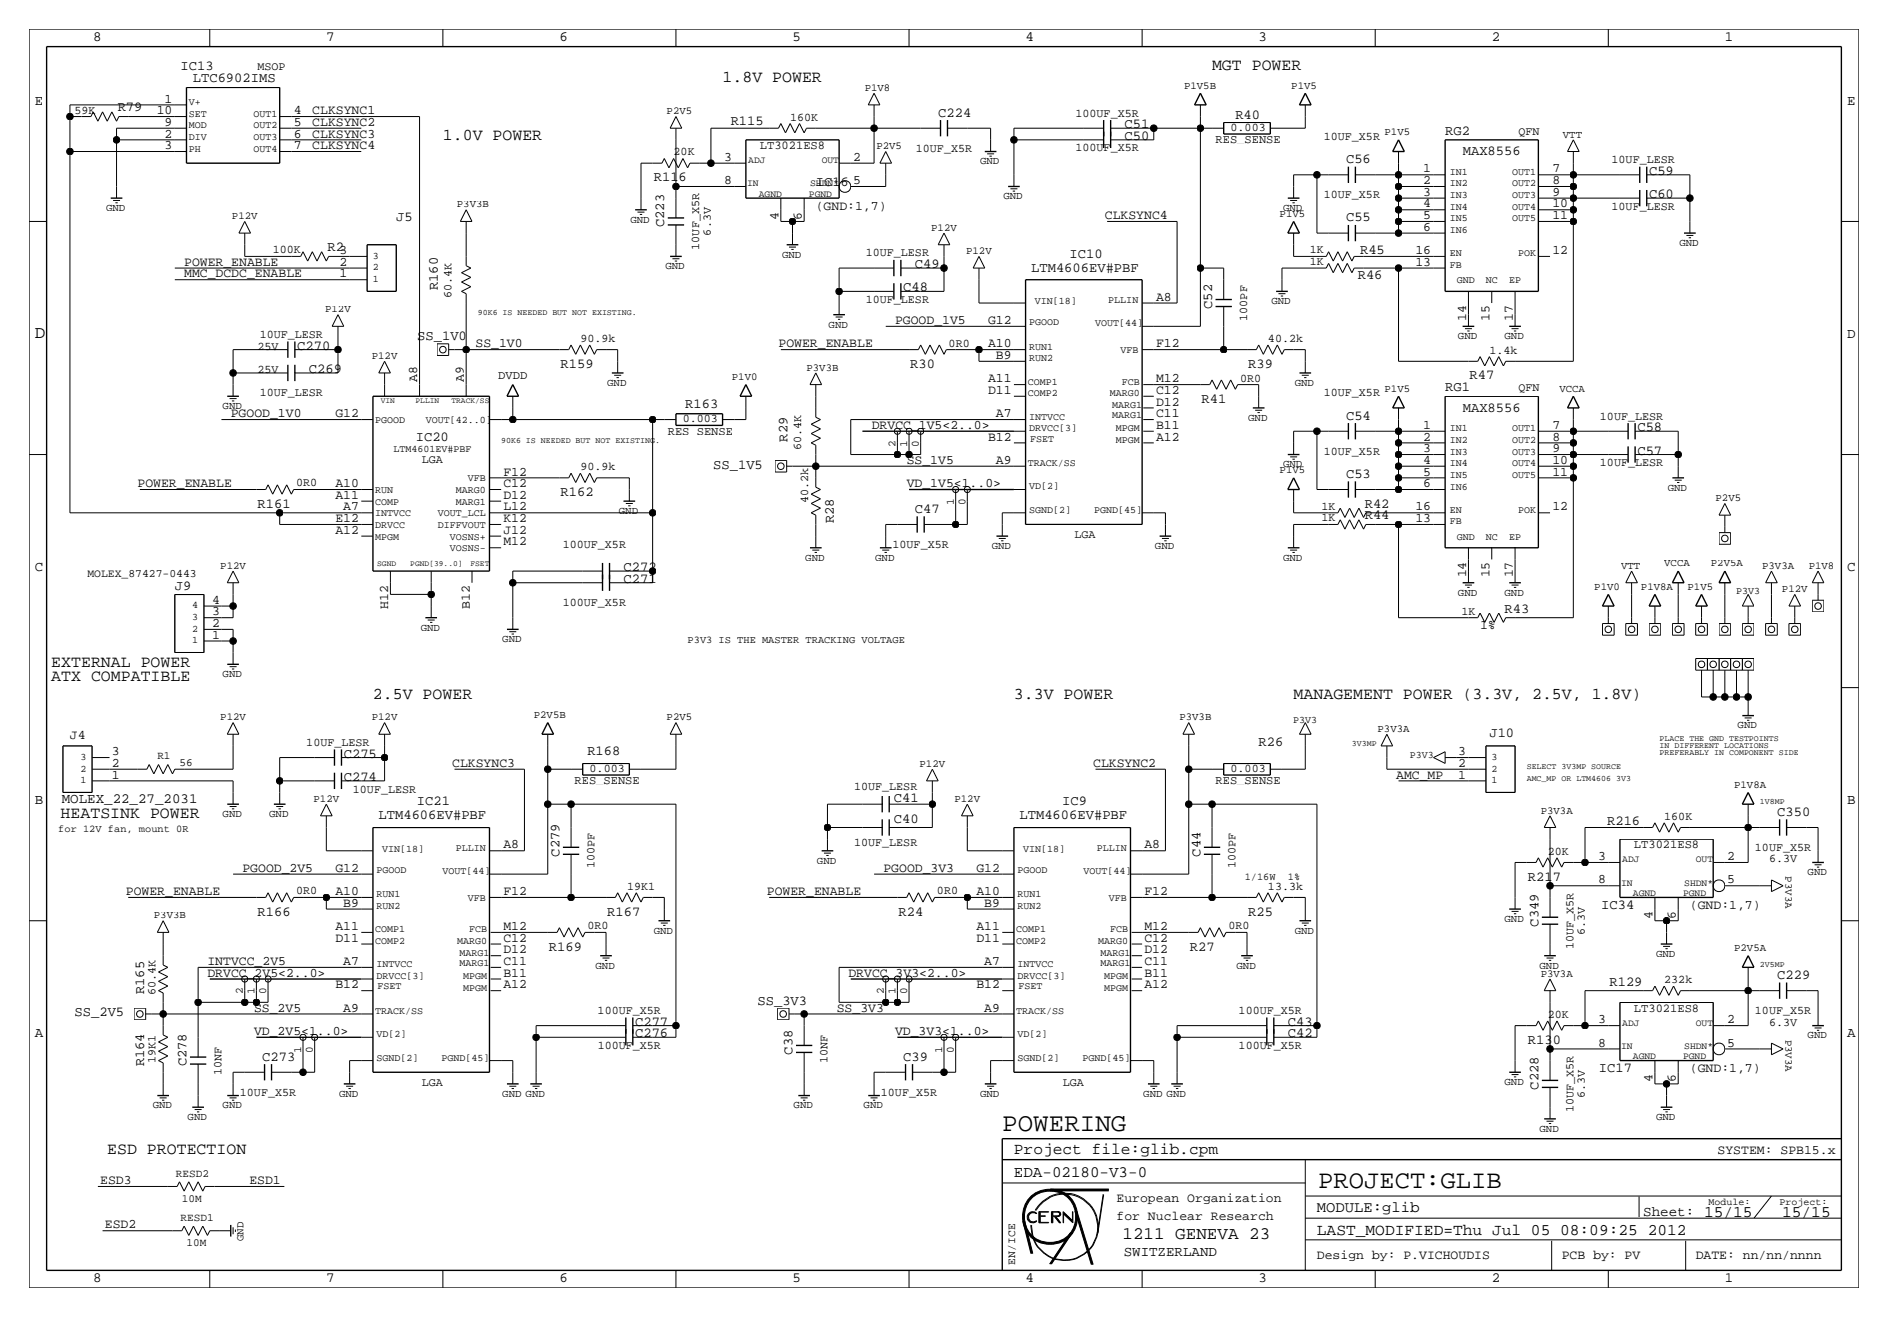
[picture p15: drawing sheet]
<svg xmlns="http://www.w3.org/2000/svg" width="411mm" height="287mm" viewBox="0 0 411 287" stroke-linecap="round" stroke-linejoin="round" font-family="sans-serif">
<defs><g id="words">
<g font-size="5.6">
<text x="218.4" y="246.4">POWERING</text>
<text x="287.3" y="258.8">PROJECT:GLIB</text>
</g>
<g font-size="3.8">
<text x="7.6" y="73.7">D</text>
<text x="244.7" y="270">1211 GENEVA 23</text>
</g>
<g font-size="3.6">
<text x="157.5" y="17.8">1.8V POWER</text>
<text x="264.2" y="15.2">MGT POWER</text>
<text x="96.5" y="30.5">1.0V POWER</text>
<text x="11.2" y="145.3">EXTERNAL POWER</text>
<text x="11.2" y="148.3">ATX COMPATIBLE</text>
<text x="81.3" y="152.4">2.5V POWER</text>
<text x="221" y="152.4">3.3V POWER</text>
<text x="281.9" y="152.4">MANAGEMENT POWER (3.3V, 2.5V, 1.8V)</text>
<text x="13.2" y="178.3">HEATSINK POWER</text>
<text x="23.4" y="251.5">ESD PROTECTION</text>
</g>
<g font-size="3.5">
<text x="221" y="251.5">Project file:glib.cpm</text>
<text x="221" y="256.5">EDA-02180-V3-0</text>
<text x="287" y="269.2">LAST_MODIFIED=Thu Jul 05 08:09:25 2012</text>
<text x="371.4" y="265.2">15/15</text>
<text x="388.4" y="265.2">15/15</text>
</g>
<text font-size="3.4" x="287" y="264.2">MODULE:glib</text>
<g font-size="3.1">
<text x="20.3" y="8.9">8</text>
<text x="71.1" y="8.9">7</text>
<text x="121.9" y="8.9">6</text>
<text x="172.7" y="8.9">5</text>
<text x="223.5" y="8.9">4</text>
<text x="274.3" y="8.9">3</text>
<text x="325.1" y="8.9">2</text>
<text x="375.9" y="8.9">1</text>
<text x="7.6" y="22.9">E</text>
<text x="402.6" y="22.9">E</text>
<text x="402.6" y="73.7">D</text>
<text x="7.6" y="124.5">C</text>
<text x="402.6" y="124.5">C</text>
<text x="7.6" y="175.3">B</text>
<text x="13.5" y="175">MOLEX_22_27_2031</text>
<text x="402.6" y="175.3">B</text>
<text x="7.6" y="226.1">A</text>
<text x="402.6" y="226.1">A</text>
<text x="358.1" y="264.9">Sheet:</text>
<text x="244.9" y="273.8">SWITZERLAND</text>
<text x="20.3" y="279.4">8</text>
<text x="71.1" y="279.4">7</text>
<text x="121.9" y="279.4">6</text>
<text x="172.7" y="279.4">5</text>
<text x="223.5" y="279.4">4</text>
<text x="274.3" y="279.4">3</text>
<text x="325.1" y="279.4">2</text>
<text x="375.9" y="279.4">1</text>
</g>
<g font-size="3">
<text x="39.4" y="15.2">IC13</text>
<text x="42" y="17.9">LTC6902IMS</text>
<text x="25.7" y="24.3">R79</text>
<text x="159.3" y="27.3">R115</text>
<text x="204.5" y="25.4">C224</text>
<text x="245.1" y="27.9">C51</text>
<text x="269.2" y="25.9">R40</text>
<text x="315" y="29.4">RG2</text>
<text x="245.1" y="30.5">C50</text>
<text x="293.4" y="35.6">C56</text>
<text x="318.8" y="33.9">MAX8556</text>
<text x="142.5" y="39.5">R116</text>
<text x="177.8" y="40.6">IC16</text>
<text x="359.4" y="38.1">C59</text>
<text x="359.4" y="43.2">C60</text>
<text x="86.4" y="48.3">J5</text>
<text x="144.8" y="49.5" transform="rotate(-90 144.8 49.5)">C223</text>
<text x="293.4" y="48.3">C55</text>
<text x="71.4" y="54.8">R23</text>
<text x="199.4" y="58.4">C49</text>
<text x="224.7" y="59.2">LTM4606EV#PBF</text>
<text x="233.1" y="56.1">IC10</text>
<text x="296.4" y="55.3">R45</text>
<text x="95.4" y="63.2" transform="rotate(-90 95.4 63.2)">R160</text>
<text x="196.8" y="63.5">C48</text>
<text x="295.9" y="60.9">R46</text>
<text x="264.2" y="67.3" transform="rotate(-90 264.2 67.3)">C52</text>
<text x="64.8" y="76.2">C270</text>
<text x="90.9" y="74.2">SS_1V0</text>
<text x="67.3" y="81.3">C269</text>
<text x="122.2" y="80.2">R159</text>
<text x="198.4" y="80.2">R30</text>
<text x="272" y="80.2">R39</text>
<text x="320.3" y="82.7">R47</text>
<text x="149.3" y="88.9">R163</text>
<text x="261.9" y="87.8">R41</text>
<text x="315" y="85.2">RG1</text>
<text x="318.8" y="89.8">MAX8556</text>
<text x="293.4" y="91.4">C54</text>
<text x="356.9" y="94">C58</text>
<text x="90.6" y="96">IC20</text>
<text x="171.6" y="96.3" transform="rotate(-90 171.6 96.3)">R29</text>
<text x="356.9" y="99.1">C57</text>
<text x="155.4" y="102.1">SS_1V5</text>
<text x="293.4" y="104.1">C53</text>
<text x="56.1" y="110.6">R161</text>
<text x="122.2" y="108.1">R162</text>
<text x="199.4" y="111.8">C47</text>
<text x="297.4" y="113.2">R44</text>
<text x="297.4" y="110.6">R42</text>
<text x="181.8" y="114" transform="rotate(-90 181.8 114)">R28</text>
<text x="135.9" y="124.5">C272</text>
<text x="38.1" y="128.5">J9</text>
<text x="135.9" y="127">C271</text>
<text x="327.9" y="133.5">R43</text>
<text x="324.6" y="160.5">J10</text>
<text x="74.9" y="165.1">C275</text>
<text x="128" y="164.6">R168</text>
<text x="274.3" y="162.6">R26</text>
<text x="74.9" y="170.2">C274</text>
<text x="82.5" y="178.6">LTM4606EV#PBF</text>
<text x="90.9" y="175.5">IC21</text>
<text x="194.8" y="179.3">C40</text>
<text x="194.8" y="174.7">C41</text>
<text x="222.2" y="178.6">LTM4606EV#PBF</text>
<text x="231.5" y="175.5">IC9</text>
<text x="350.3" y="179.7">R216</text>
<text x="387.3" y="177.8">C350</text>
<text x="121.9" y="186.7" transform="rotate(-90 121.9 186.7)">C279</text>
<text x="261.6" y="186.7" transform="rotate(-90 261.6 186.7)">C44</text>
<text x="333" y="191.9">R217</text>
<text x="56.1" y="199.5">R166</text>
<text x="132.3" y="199.5">R167</text>
<text x="195.8" y="199.5">R24</text>
<text x="272" y="199.5">R25</text>
<text x="335.3" y="201.9" transform="rotate(-90 335.3 201.9)">C349</text>
<text x="349" y="198.1">IC34</text>
<text x="119.6" y="207.2">R169</text>
<text x="259.3" y="207.2">R27</text>
<text x="350.8" y="214.8">R129</text>
<text x="387.3" y="213.4">C229</text>
<text x="16.3" y="221.5">SS_2V5</text>
<text x="31.4" y="216.7" transform="rotate(-90 31.4 216.7)">R165</text>
<text x="165.1" y="218.9">SS_3V3</text>
<text x="138.4" y="226.1">C276</text>
<text x="138.4" y="223.5">C277</text>
<text x="280.7" y="226.1">C42</text>
<text x="280.7" y="223.5">C43</text>
<text x="333" y="227.5">R130</text>
<text x="31.4" y="232.4" transform="rotate(-90 31.4 232.4)">R164</text>
<text x="40.6" y="232.4" transform="rotate(-90 40.6 232.4)">C278</text>
<text x="57.2" y="231.1">C273</text>
<text x="172.7" y="229.9" transform="rotate(-90 172.7 229.9)">C38</text>
<text x="196.8" y="231.1">C39</text>
<text x="348.5" y="233.7">IC17</text>
<text x="335.3" y="237.5" transform="rotate(-90 335.3 237.5)">C228</text>
</g>
<g font-size="2.9">
<text x="35.9" y="22.4">1</text>
<text x="34.2" y="24.9">10</text>
<text x="35.9" y="27.4">9</text>
<text x="35.9" y="30">2</text>
<text x="64" y="30">6</text>
<text x="64" y="27.4">5</text>
<text x="64" y="24.9">4</text>
<text x="68.1" y="27.4">CLKSYNC2</text>
<text x="68.1" y="30">CLKSYNC3</text>
<text x="68.1" y="24.9">CLKSYNC1</text>
<text x="35.9" y="32.5">3</text>
<text x="64" y="32.5">7</text>
<text x="68.1" y="32.5">CLKSYNC4</text>
<text x="157.8" y="35.1">3</text>
<text x="185.9" y="35.1">2</text>
<text x="157.8" y="40.1">8</text>
<text x="185.9" y="40.1">5</text>
<text x="310.2" y="40.1">2</text>
<text x="310.2" y="37.6">1</text>
<text x="338.3" y="40.1">8</text>
<text x="338.3" y="37.6">7</text>
<text x="169.7" y="47.9" transform="rotate(-90 169.7 47.9)">4</text>
<text x="174.8" y="47.9" transform="rotate(-90 174.8 47.9)">6</text>
<text x="177.8" y="45.7">(GND:1,7)</text>
<text x="240.8" y="47.8">CLKSYNC4</text>
<text x="310.2" y="47.8">5</text>
<text x="310.2" y="45.2">4</text>
<text x="310.2" y="42.7">3</text>
<text x="338.3" y="47.8">11</text>
<text x="338.3" y="45.2">10</text>
<text x="338.3" y="42.7">9</text>
<text x="310.2" y="50.3">6</text>
<text x="40.1" y="57.9">POWER_ENABLE</text>
<text x="74" y="57.9">2</text>
<text x="308.5" y="57.9">13</text>
<text x="308.5" y="55.4">16</text>
<text x="338.3" y="55.4">12</text>
<text x="40.1" y="60.5">MMC_DCDC_ENABLE</text>
<text x="74" y="60.5">1</text>
<text x="252" y="65.5">A8</text>
<text x="195.1" y="70.6">PGOOD_1V5</text>
<text x="215.3" y="70.6">G12</text>
<text x="319.5" y="70" transform="rotate(-90 319.5 70)">14</text>
<text x="324.6" y="70" transform="rotate(-90 324.6 70)">15</text>
<text x="329.7" y="70" transform="rotate(-90 329.7 70)">17</text>
<text x="103.6" y="75.7">SS_1V0</text>
<text x="169.7" y="75.7">POWER_ENABLE</text>
<text x="215.3" y="75.7">A10</text>
<text x="252" y="75.7">F12</text>
<text x="90.9" y="83.3" transform="rotate(-90 90.9 83.3)">A8</text>
<text x="101.1" y="83.3" transform="rotate(-90 101.1 83.3)">A9</text>
<text x="215.3" y="83.3">A11</text>
<text x="217" y="78.2">B9</text>
<text x="252" y="83.3">M12</text>
<text x="215.3" y="85.9">D11</text>
<text x="252" y="88.4">D12</text>
<text x="252" y="85.9">C12</text>
<text x="50.3" y="90.9">PGOOD_1V0</text>
<text x="73.1" y="90.9">G12</text>
<text x="190" y="93.5">DRVCC_1V5&lt;2..0&gt;</text>
<text x="217" y="90.9">A7</text>
<text x="252" y="93.5">B11</text>
<text x="252" y="90.9">C11</text>
<text x="310.2" y="93.5">1</text>
<text x="338.3" y="93.5">7</text>
<text x="197.6" y="101.1">SS_1V5</text>
<text x="215.3" y="96">B12</text>
<text x="217" y="101.1">A9</text>
<text x="252" y="96">A12</text>
<text x="310.2" y="101.1">4</text>
<text x="310.2" y="98.6">3</text>
<text x="310.2" y="96">2</text>
<text x="338.3" y="101.1">10</text>
<text x="338.3" y="98.6">9</text>
<text x="338.3" y="96">8</text>
<text x="30" y="106.2">POWER_ENABLE</text>
<text x="73.1" y="106.2">A10</text>
<text x="109.7" y="106.2">C12</text>
<text x="109.7" y="103.6">F12</text>
<text x="197.6" y="106.2">VD_1V5&lt;1..0&gt;</text>
<text x="310.2" y="106.2">6</text>
<text x="310.2" y="103.6">5</text>
<text x="338.3" y="103.6">11</text>
<text x="73.1" y="113.8">E12</text>
<text x="73.1" y="108.7">A11</text>
<text x="74.8" y="111.3">A7</text>
<text x="109.7" y="108.7">D12</text>
<text x="109.7" y="113.8">K12</text>
<text x="109.7" y="111.3">L12</text>
<text x="308.5" y="113.8">13</text>
<text x="308.5" y="111.3">16</text>
<text x="338.3" y="111.3">12</text>
<text x="73.1" y="116.3">A12</text>
<text x="109.7" y="116.3">J12</text>
<text x="109.7" y="118.9">M12</text>
<text x="319.5" y="125.9" transform="rotate(-90 319.5 125.9)">14</text>
<text x="324.6" y="125.9" transform="rotate(-90 324.6 125.9)">15</text>
<text x="329.7" y="125.9" transform="rotate(-90 329.7 125.9)">17</text>
<text x="46.2" y="131.6">4</text>
<text x="46.2" y="134.1">3</text>
<text x="46.2" y="136.7">2</text>
<text x="84.6" y="132.6" transform="rotate(-90 84.6 132.6)">H12</text>
<text x="102.4" y="132.7" transform="rotate(-90 102.4 132.7)">B12</text>
<text x="322.6" y="137.2">1%</text>
<text x="46.2" y="139.2">1</text>
<text x="15.2" y="161">J4</text>
<text x="24.4" y="164.6">3</text>
<text x="24.4" y="167.1">2</text>
<text x="98.6" y="167.1">CLKSYNC3</text>
<text x="238.3" y="167.1">CLKSYNC2</text>
<text x="317.8" y="164.6">3</text>
<text x="317.8" y="167.1">2</text>
<text x="24.4" y="169.7">1</text>
<text x="304.3" y="169.7">AMC_MP</text>
<text x="317.8" y="169.7">1</text>
<text x="109.7" y="184.9">A8</text>
<text x="249.4" y="184.9">A8</text>
<text x="52.8" y="190">PGOOD_2V5</text>
<text x="73.1" y="190">G12</text>
<text x="192.5" y="190">PGOOD_3V3</text>
<text x="212.8" y="190">G12</text>
<text x="348.3" y="187.5">3</text>
<text x="376.4" y="187.5">2</text>
<text x="27.4" y="195.1">POWER_ENABLE</text>
<text x="73.1" y="195.1">A10</text>
<text x="74.8" y="197.6">B9</text>
<text x="109.7" y="195.1">F12</text>
<text x="167.1" y="195.1">POWER_ENABLE</text>
<text x="212.8" y="195.1">A10</text>
<text x="214.5" y="197.6">B9</text>
<text x="249.4" y="195.1">F12</text>
<text x="348.3" y="192.5">8</text>
<text x="376.4" y="192.5">5</text>
<text x="73.1" y="202.7">A11</text>
<text x="109.7" y="202.7">M12</text>
<text x="212.8" y="202.7">A11</text>
<text x="249.4" y="202.7">M12</text>
<text x="360.2" y="200.3" transform="rotate(-90 360.2 200.3)">4</text>
<text x="365.3" y="200.3" transform="rotate(-90 365.3 200.3)">6</text>
<text x="368.3" y="198.1">(GND:1,7)</text>
<text x="73.1" y="205.2">D11</text>
<text x="109.7" y="207.8">D12</text>
<text x="109.7" y="205.2">C12</text>
<text x="212.8" y="205.2">D11</text>
<text x="249.4" y="207.8">D12</text>
<text x="249.4" y="205.2">C12</text>
<text x="45.2" y="212.9">DRVCC_2V5&lt;2..0&gt;</text>
<text x="45.2" y="210.3">INTVCC_2V5</text>
<text x="73.1" y="215.4">B12</text>
<text x="74.8" y="210.3">A7</text>
<text x="109.7" y="212.9">B11</text>
<text x="109.7" y="215.4">A12</text>
<text x="109.7" y="210.3">C11</text>
<text x="184.9" y="212.8">DRVCC_3V3&lt;2..0&gt;</text>
<text x="212.8" y="215.4">B12</text>
<text x="214.5" y="210.3">A7</text>
<text x="249.4" y="212.9">B11</text>
<text x="249.4" y="215.4">A12</text>
<text x="249.4" y="210.3">C11</text>
<text x="55.4" y="220.5">SS_2V5</text>
<text x="74.8" y="220.5">A9</text>
<text x="182.4" y="220.5">SS_3V3</text>
<text x="214.5" y="220.5">A9</text>
<text x="55.4" y="225.6">VD_2V5&lt;1..0&gt;</text>
<text x="195.1" y="225.5">VD_3V3&lt;1..0&gt;</text>
<text x="348.3" y="223">3</text>
<text x="376.4" y="223">2</text>
<text x="348.3" y="228.1">8</text>
<text x="368.3" y="233.7">(GND:1,7)</text>
<text x="376.4" y="228.1">5</text>
<text x="360.2" y="235.9" transform="rotate(-90 360.2 235.9)">4</text>
<text x="365.3" y="235.9" transform="rotate(-90 365.3 235.9)">6</text>
<text x="374.3" y="251.5">SYSTEM: SPB15.x</text>
<text x="21.8" y="258.1">ESD3</text>
<text x="54.4" y="258.1">ESD1</text>
<text x="243.3" y="261.9">European Organization</text>
<text x="22.9" y="267.7">ESD2</text>
<text x="243.3" y="265.9">for Nuclear Research</text>
<text x="287" y="274.3">Design by: P.VICHOUDIS</text>
<text x="340.4" y="274.3">PCB by: PV</text>
<text x="369.6" y="274.3">DATE: nn/nn/nnnn</text>
</g>
<g font-size="2.6">
<text x="56.1" y="15.2">MSOP</text>
<text x="16.3" y="24.7">59K</text>
<text x="172.2" y="26.3">160K</text>
<text x="234.4" y="25.4">100UF_X5R</text>
<text x="268.2" y="28.5">0.003</text>
<text x="330.9" y="29.4">QFN</text>
<text x="146.8" y="33.9">20K</text>
<text x="165.6" y="32.5">LT3021ES8</text>
<text x="199.6" y="33">10UF_X5R</text>
<text x="234.4" y="33">100UF_X5R</text>
<text x="264.9" y="31.2">RES_SENSE</text>
<text x="288.5" y="30.5">10UF_X5R</text>
<text x="351.2" y="35.6">10UF_LESR</text>
<text x="288.5" y="43.2">10UF_X5R</text>
<text x="351.2" y="45.7">10UF_LESR</text>
<text x="154.9" y="51.3" transform="rotate(-90 154.9 51.3)">6.3V</text>
<text x="59.4" y="55.2">100K</text>
<text x="152.4" y="54.4" transform="rotate(-90 152.4 54.4)">10UF_X5R</text>
<text x="188.7" y="55.9">10UF_LESR</text>
<text x="285.5" y="55.2">1K</text>
<text x="285.5" y="57.8">1K</text>
<text x="98.4" y="65" transform="rotate(-90 98.4 65)">60.4K</text>
<text x="188.7" y="66">10UF_LESR</text>
<text x="271.8" y="69.9" transform="rotate(-90 271.8 69.9)">100PF</text>
<text x="56.1" y="76.2">25V</text>
<text x="56.6" y="73.7">10UF_LESR</text>
<text x="126.5" y="74.5">90.9k</text>
<text x="206.8" y="75.5">0R0</text>
<text x="276.4" y="74.5">40.2k</text>
<text x="324.6" y="77.1">1.4k</text>
<text x="56.1" y="81.3">25V</text>
<text x="108.6" y="82.5">DVDD</text>
<text x="270.3" y="83.2">0R0</text>
<text x="56.6" y="86.4">10UF_LESR</text>
<text x="288.5" y="86.4">10UF_X5R</text>
<text x="330.9" y="85.2">QFN</text>
<text x="145.5" y="94.7">RES_SENSE</text>
<text x="148.8" y="91.9">0.003</text>
<text x="348.7" y="91.4">10UF_LESR</text>
<text x="91.9" y="100.8">LGA</text>
<text x="174.6" y="98" transform="rotate(-90 174.6 98)">60.4K</text>
<text x="288.5" y="99.1">10UF_X5R</text>
<text x="348.7" y="101.6">10UF_LESR</text>
<text x="64.5" y="106">0R0</text>
<text x="126.5" y="102.5">90.9k</text>
<text x="176.1" y="109.7" transform="rotate(-90 176.1 109.7)">40.2k</text>
<text x="288" y="113.6">1K</text>
<text x="288" y="111.1">1K</text>
<text x="122.6" y="119.4">100UF_X5R</text>
<text x="194.5" y="119.4">10UF_X5R</text>
<text x="234.2" y="117.3">LGA</text>
<text x="122.6" y="132.1">100UF_X5R</text>
<text x="318.5" y="134">1K</text>
<text x="66.8" y="162.6">10UF_LESR</text>
<text x="76.9" y="172.7">10UF_LESR</text>
<text x="125.2" y="170.9">RES_SENSE</text>
<text x="128.5" y="168.1">0.003</text>
<text x="186.1" y="172.2">10UF_LESR</text>
<text x="264.9" y="170.9">RES_SENSE</text>
<text x="268.2" y="168.1">0.003</text>
<text x="362.7" y="178.7">160K</text>
<text x="186.1" y="184.4">10UF_LESR</text>
<text x="356.1" y="184.9">LT3021ES8</text>
<text x="382.5" y="185.4">10UF_X5R</text>
<text x="129.5" y="189.3" transform="rotate(-90 129.5 189.3)">100PF</text>
<text x="269.2" y="189.3" transform="rotate(-90 269.2 189.3)">100PF</text>
<text x="337.3" y="186.3">20K</text>
<text x="385.6" y="188">6.3V</text>
<text x="64.5" y="194.9">0R0</text>
<text x="136.7" y="193.9">19K1</text>
<text x="204.2" y="194.9">0R0</text>
<text x="276.4" y="193.9">13.3k</text>
<text x="128" y="202.5">0R0</text>
<text x="267.7" y="202.5">0R0</text>
<text x="345.4" y="203.7" transform="rotate(-90 345.4 203.7)">6.3V</text>
<text x="342.9" y="206.8" transform="rotate(-90 342.9 206.8)">10UF_X5R</text>
<text x="362.7" y="214.2">232k</text>
<text x="33.9" y="216.9" transform="rotate(-90 33.9 216.9)">60.4K</text>
<text x="130.3" y="221">100UF_X5R</text>
<text x="270" y="221">100UF_X5R</text>
<text x="337.3" y="221.8">20K</text>
<text x="356.1" y="220.5">LT3021ES8</text>
<text x="382.5" y="221">10UF_X5R</text>
<text x="385.6" y="223.5">6.3V</text>
<text x="33.9" y="231.6" transform="rotate(-90 33.9 231.6)">19K1</text>
<text x="130.3" y="228.6">100UF_X5R</text>
<text x="180.3" y="231.7" transform="rotate(-90 180.3 231.7)">10NF</text>
<text x="270" y="228.6">100UF_X5R</text>
<text x="48.3" y="234.2" transform="rotate(-90 48.3 234.2)">10NF</text>
<text x="52.3" y="238.8">10UF_X5R</text>
<text x="91.9" y="236.7">LGA</text>
<text x="192" y="238.8">10UF_X5R</text>
<text x="231.6" y="236.7">LGA</text>
<text x="345.4" y="239.3" transform="rotate(-90 345.4 239.3)">6.3V</text>
<text x="342.9" y="242.4" transform="rotate(-90 342.9 242.4)">10UF_X5R</text>
</g>
<g font-size="2.5">
<text x="19" y="125.7">MOLEX_87427-0443</text>
<text x="221.2" y="275.6" transform="rotate(-90 221.2 275.6)">EN/ICE</text>
</g>
<g font-size="2.4">
<text x="195.2" y="97.4" transform="rotate(-90 195.2 97.4)">2</text>
<text x="197.7" y="97.4" transform="rotate(-90 197.7 97.4)">1</text>
<text x="200.3" y="97.4" transform="rotate(-90 200.3 97.4)">0</text>
<text x="207.9" y="110.1" transform="rotate(-90 207.9 110.1)">1</text>
<text x="210.4" y="110.1" transform="rotate(-90 210.4 110.1)">0</text>
<text x="34.3" y="165.5">R1</text>
<text x="39.1" y="167">56</text>
<text x="52.9" y="216.7" transform="rotate(-90 52.9 216.7)">2</text>
<text x="55.5" y="216.7" transform="rotate(-90 55.5 216.7)">1</text>
<text x="58" y="216.7" transform="rotate(-90 58 216.7)">0</text>
<text x="192.6" y="216.7" transform="rotate(-90 192.6 216.7)">2</text>
<text x="195.2" y="216.7" transform="rotate(-90 195.2 216.7)">1</text>
<text x="197.7" y="216.7" transform="rotate(-90 197.7 216.7)">0</text>
<text x="65.6" y="229.4" transform="rotate(-90 65.6 229.4)">1</text>
<text x="68.2" y="229.4" transform="rotate(-90 68.2 229.4)">0</text>
<text x="205.3" y="229.4" transform="rotate(-90 205.3 229.4)">1</text>
<text x="207.9" y="229.4" transform="rotate(-90 207.9 229.4)">0</text>
<text x="38.4" y="256.4">RESD2</text>
<text x="39.6" y="262">10M</text>
<text x="39.4" y="266.1">RESD1</text>
<text x="40.6" y="271.6">10M</text>
</g>
<g font-size="2.3">
<text x="188.5" y="19.8">P1V8</text>
<text x="258.1" y="19.3">P1V5B</text>
<text x="281.4" y="19.3">P1V5</text>
<text x="145.3" y="24.9">P2V5</text>
<text x="301.8" y="29.5">P1V5</text>
<text x="340.6" y="30">VTT</text>
<text x="191" y="32.5">P2V5</text>
<text x="213.6" y="35.8">GND</text>
<text x="23.1" y="46">GND</text>
<text x="50.5" y="47.8">P12V</text>
<text x="99.6" y="45.2">P3V3B</text>
<text x="218.7" y="43.4">GND</text>
<text x="278.9" y="47.2">P1V5</text>
<text x="279.7" y="46">GND</text>
<text x="137.4" y="48.5">GND</text>
<text x="202.9" y="50.3">P12V</text>
<text x="366" y="53.6">GND</text>
<text x="145" y="58.7">GND</text>
<text x="170.4" y="56.1">GND</text>
<text x="210.6" y="55.4">P12V</text>
<text x="70.9" y="68.1">P12V</text>
<text x="180.6" y="71.4">GND</text>
<text x="277.1" y="66.3">GND</text>
<text x="317.8" y="73.9">GND</text>
<text x="327.9" y="73.9">GND</text>
<text x="81" y="78.2">P12V</text>
<text x="159.5" y="82.8">P1V0</text>
<text x="175.8" y="80.8">P3V3B</text>
<text x="48.5" y="89.2">GND</text>
<text x="132.3" y="84.1">GND</text>
<text x="282.2" y="84.1">GND</text>
<text x="301.8" y="85.3">P1V5</text>
<text x="339.9" y="85.3">VCCA</text>
<text x="272" y="91.7">GND</text>
<text x="279.7" y="101.9">GND</text>
<text x="278.9" y="103.1">P1V5</text>
<text x="363.5" y="106.9">GND</text>
<text x="134.9" y="112">GND</text>
<text x="373.9" y="109.2">P2V5</text>
<text x="216.2" y="119.6">GND</text>
<text x="251.7" y="119.6">GND</text>
<text x="48" y="124">P12V</text>
<text x="175.5" y="122.2">GND</text>
<text x="190.8" y="122.2">GND</text>
<text x="279.7" y="122.2">GND</text>
<text x="353.3" y="124">VTT</text>
<text x="362.7" y="123.4">VCCA</text>
<text x="372.9" y="123.4">P2V5A</text>
<text x="384" y="124">P3V3A</text>
<text x="394.2" y="124">P1V8</text>
<text x="317.8" y="129.8">GND</text>
<text x="327.9" y="129.8">GND</text>
<text x="347.5" y="128.5">P1V0</text>
<text x="357.6" y="128.5">P1V8A</text>
<text x="367.8" y="128.5">P1V5</text>
<text x="388.4" y="129">P12V</text>
<text x="91.7" y="137.4">GND</text>
<text x="109.5" y="140">GND</text>
<text x="149.9" y="140.2">P3V3 IS THE MASTER TRACKING VOLTAGE</text>
<text x="48.5" y="147.6">GND</text>
<text x="48" y="157">P12V</text>
<text x="81" y="157">P12V</text>
<text x="116.3" y="156.5">P2V5B</text>
<text x="145.3" y="157">P2V5</text>
<text x="257" y="157">P3V3B</text>
<text x="300.2" y="159.5">P3V3A</text>
<text x="378.7" y="158.7">GND</text>
<text x="200.4" y="167.1">P12V</text>
<text x="378" y="171.7">P1V8A</text>
<text x="48.5" y="178.1">GND</text>
<text x="58.7" y="178.1">GND</text>
<text x="68.3" y="174.8">P12V</text>
<text x="208" y="174.8">P12V</text>
<text x="335.8" y="177.3">P3V3A</text>
<text x="12.7" y="181.4">for 12V fan, mount 0R</text>
<text x="178.1" y="188.2">GND</text>
<text x="271.3" y="191.8">1/16W</text>
<text x="280.7" y="191.8">1%</text>
<text x="389.1" y="191" transform="rotate(90 389.1 191)">P3V3A</text>
<text x="394" y="190.8">GND</text>
<text x="33.5" y="200.2">P3V3B</text>
<text x="142.5" y="203.5">GND</text>
<text x="282.2" y="203.5">GND</text>
<text x="327.9" y="200.9">GND</text>
<text x="360.9" y="208.5">GND</text>
<text x="378" y="207.3">P2V5A</text>
<text x="129.8" y="211.1">GND</text>
<text x="269.5" y="211.1">GND</text>
<text x="335.5" y="211.1">GND</text>
<text x="335.8" y="212.9">P3V3A</text>
<text x="389.1" y="226.6" transform="rotate(90 389.1 226.6)">P3V3A</text>
<text x="394" y="226.3">GND</text>
<text x="73.9" y="239">GND</text>
<text x="109.5" y="239">GND GND</text>
<text x="213.6" y="239">GND</text>
<text x="249.2" y="239">GND GND</text>
<text x="327.9" y="236.5">GND</text>
<text x="33.3" y="241.6">GND</text>
<text x="40.9" y="244.1">GND</text>
<text x="48.5" y="241.6">GND</text>
<text x="173" y="241.6">GND</text>
<text x="188.2" y="241.6">GND</text>
<text x="360.9" y="244.1">GND</text>
<text x="335.5" y="246.6">GND</text>
<text x="53.1" y="270.5" transform="rotate(-90 53.1 270.5)">GND</text>
</g>
<g font-size="2.2">
<text x="41.1" y="22.9">V+</text>
<text x="41.1" y="25.4">SET</text>
<text x="41.1" y="27.9">MOD</text>
<text x="55.2" y="25.4">OUT1</text>
<text x="55.2" y="27.9">OUT2</text>
<text x="41.1" y="33">PH</text>
<text x="41.1" y="30.5">DIV</text>
<text x="55.2" y="33">OUT4</text>
<text x="55.2" y="30.5">OUT3</text>
<text x="316" y="40.6">IN2</text>
<text x="316" y="38.1">IN1</text>
<text x="329.5" y="38.1">OUT1</text>
<text x="329.5" y="40.6">OUT2</text>
<text x="316" y="43.2">IN3</text>
<text x="316" y="45.7">IN4</text>
<text x="329.5" y="43.2">OUT3</text>
<text x="329.5" y="45.7">OUT4</text>
<text x="316" y="50.8">IN6</text>
<text x="316" y="48.3">IN5</text>
<text x="329.5" y="48.3">OUT5</text>
<text x="81.2" y="58.9">2</text>
<text x="81.2" y="56.4">3</text>
<text x="316" y="55.9">EN</text>
<text x="316" y="58.4">FB</text>
<text x="330.8" y="55.9">POK</text>
<text x="81.2" y="61.5">1</text>
<text x="317.5" y="61.7">GND</text>
<text x="323.9" y="61.7">NC</text>
<text x="328.9" y="61.7">EP</text>
<text x="224.3" y="70.9">PGOOD</text>
<text x="225.5" y="66.3">VIN[18]</text>
<text x="238.7" y="71.1">VOUT[44]</text>
<text x="241.6" y="66">PLLIN</text>
<text x="224.3" y="76.2">RUN1</text>
<text x="244.2" y="77">VFB</text>
<text x="224" y="83.8">COMP1</text>
<text x="224.3" y="78.7">RUN2</text>
<text x="244.5" y="83.8">FCB</text>
<text x="224" y="86.4">COMP2</text>
<text x="241.9" y="86.4">MARG0</text>
<text x="242.4" y="88.9">MARG1</text>
<text x="81.8" y="92.2">PGOOD</text>
<text x="92.8" y="92.2">VOUT[42..0]</text>
<text x="224.3" y="94">DRVCC[3]</text>
<text x="224.3" y="91.4">INTVCC</text>
<text x="242.4" y="91.2">MARG1</text>
<text x="243.2" y="94">MPGM</text>
<text x="316" y="94">IN1</text>
<text x="329.5" y="94">OUT1</text>
<text x="85.7" y="98.6">LTM4601EV#PBF</text>
<text x="224" y="101.6">TRACK/SS</text>
<text x="224.5" y="96.3">FSET</text>
<text x="243.2" y="96.5">MPGM</text>
<text x="316" y="96.5">IN2</text>
<text x="316" y="99.1">IN3</text>
<text x="316" y="101.6">IN4</text>
<text x="329.5" y="99.1">OUT3</text>
<text x="329.5" y="96.5">OUT2</text>
<text x="329.5" y="101.6">OUT4</text>
<text x="81.8" y="107.4">RUN</text>
<text x="99.4" y="107.4">MARG0</text>
<text x="102" y="104.9">VFB</text>
<text x="224.3" y="106.7">VD[2]</text>
<text x="316" y="106.7">IN6</text>
<text x="316" y="104.1">IN5</text>
<text x="329.5" y="104.1">OUT5</text>
<text x="81.8" y="110">COMP</text>
<text x="81.8" y="112.5">INTVCC</text>
<text x="95.5" y="112.5">VOUT_LCL</text>
<text x="99.4" y="110">MARG1</text>
<text x="224.3" y="111.8">SGND[2]</text>
<text x="238.5" y="111.8">PGND[45]</text>
<text x="316" y="111.8">EN</text>
<text x="330.8" y="111.8">POK</text>
<text x="81.8" y="115.1">DRVCC</text>
<text x="81.8" y="117.6">MPGM</text>
<text x="95.5" y="115.1">DIFFVOUT</text>
<text x="98.1" y="117.6">VOSNS+</text>
<text x="316" y="114.3">FB</text>
<text x="317.5" y="117.6">GND</text>
<text x="323.9" y="117.6">NC</text>
<text x="328.9" y="117.6">EP</text>
<text x="98.1" y="120.1">VOSNS-</text>
<text x="378.4" y="129.5">P3V3</text>
<text x="41.9" y="137.7">2</text>
<text x="41.9" y="135.1">3</text>
<text x="41.9" y="132.6">4</text>
<text x="41.9" y="140.2">1</text>
<text x="281.9" y="157.5">P3V3</text>
<text x="17.5" y="165.6">3</text>
<text x="307.3" y="165.1">P3V3</text>
<text x="325.1" y="165.6">3</text>
<text x="17.5" y="168.1">2</text>
<text x="17.5" y="170.7">1</text>
<text x="325.1" y="168.1">2</text>
<text x="325.1" y="170.7">1</text>
<text x="83.3" y="185.7">VIN[18]</text>
<text x="99.3" y="185.4">PLLIN</text>
<text x="223" y="185.7">VIN[18]</text>
<text x="239" y="185.4">PLLIN</text>
<text x="82" y="190.2">PGOOD</text>
<text x="96.5" y="190.5">VOUT[44]</text>
<text x="221.7" y="190.2">PGOOD</text>
<text x="236.2" y="190.5">VOUT[44]</text>
<text x="82" y="195.6">RUN1</text>
<text x="102" y="196.3">VFB</text>
<text x="221.7" y="195.6">RUN1</text>
<text x="241.7" y="196.3">VFB</text>
<text x="81.8" y="203.2">COMP1</text>
<text x="82" y="198.1">RUN2</text>
<text x="102.2" y="203.2">FCB</text>
<text x="221.5" y="203.2">COMP1</text>
<text x="221.7" y="198.1">RUN2</text>
<text x="241.9" y="203.2">FCB</text>
<text x="81.8" y="205.7">COMP2</text>
<text x="99.6" y="205.7">MARG0</text>
<text x="100.1" y="208.3">MARG1</text>
<text x="221.5" y="205.7">COMP2</text>
<text x="239.3" y="205.7">MARG0</text>
<text x="239.8" y="208.3">MARG1</text>
<text x="82" y="213.4">DRVCC[3]</text>
<text x="82" y="210.8">INTVCC</text>
<text x="82.3" y="215.6">FSET</text>
<text x="100.1" y="210.6">MARG1</text>
<text x="100.9" y="213.4">MPGM</text>
<text x="100.9" y="215.9">MPGM</text>
<text x="221.7" y="213.4">DRVCC[3]</text>
<text x="221.7" y="210.8">INTVCC</text>
<text x="222" y="215.6">FSET</text>
<text x="239.8" y="210.6">MARG1</text>
<text x="240.6" y="213.4">MPGM</text>
<text x="240.6" y="215.9">MPGM</text>
<text x="81.8" y="221">TRACK/SS</text>
<text x="221.5" y="221">TRACK/SS</text>
<text x="82" y="226.1">VD[2]</text>
<text x="221.7" y="226.1">VD[2]</text>
<text x="82" y="231.1">SGND[2]</text>
<text x="96.2" y="231.1">PGND[45]</text>
<text x="221.7" y="231.1">SGND[2]</text>
<text x="235.9" y="231.1">PGND[45]</text>
<text x="372.4" y="262.6">Module:</text>
<text x="387.9" y="262.6">Project:</text>
</g>
<g font-size="2.1">
<text x="163.1" y="35.6">ADJ</text>
<text x="179.1" y="35.6">OUT</text>
<text x="162.8" y="40.6">IN</text>
<text x="176.6" y="40.6">SHDN*</text>
<text x="165.4" y="42.9">AGND</text>
<text x="176.3" y="42.9">PGND</text>
<text x="353.6" y="188">ADJ</text>
<text x="369.6" y="188">OUT</text>
<text x="353.3" y="193">IN</text>
<text x="355.9" y="195.3">AGND</text>
<text x="366.8" y="195.3">PGND</text>
<text x="367.1" y="193">SHDN*</text>
<text x="353.6" y="223.5">ADJ</text>
<text x="369.6" y="223.5">OUT</text>
<text x="353.3" y="228.6">IN</text>
<text x="355.9" y="230.9">AGND</text>
<text x="366.8" y="230.9">PGND</text>
<text x="367.1" y="228.6">SHDN*</text>
</g>
<g font-size="1.8">
<text x="104.1" y="68.6">90K6 IS NEEDED BUT NOT EXISTING.</text>
<text x="109.2" y="96.5">90K6 IS NEEDED BUT NOT EXISTING.</text>
<text x="361.7" y="161.5">PLACE THE GND TESTPOINTS</text>
<text x="294.6" y="162.6">3V3MP</text>
<text x="332.7" y="167.6">SELECT 3V3MP SOURCE</text>
<text x="361.7" y="163.1">IN DIFFERENT LOCATIONS</text>
<text x="361.7" y="164.6">PREFERABLY IN COMPONENT SIDE</text>
<text x="332.7" y="170.2">AMC_MP OR LTM4606 3V3</text>
<text x="383.5" y="175.3">1V8MP</text>
<text x="383.5" y="210.8">2V5MP</text>
</g>
<g font-size="1.7">
<text x="83" y="87.9">VIN</text>
<text x="90.6" y="87.9">PLLIN</text>
<text x="98.4" y="87.9">TRACK/SS</text>
<text x="82.2" y="123.4">SGND</text>
<text x="89.4" y="123.4">PGND[39..0]</text>
<text x="102.5" y="123.4">FSET</text>
</g>
</g></defs>
<g fill="none" stroke="#000" stroke-width=".22">
<path d="M6.3 6.3v274.4zM6.4 6.3h398.7zM45.7 6.3v3.9zM96.5 6.3v3.9zM147.3 6.3v3.9zM198.1 6.3v3.9zM248.9 6.3v3.9zM299.7 6.3v3.9zM350.5 6.3v3.9zM405.1 6.3v274.4zM15.2 33h22.9zM15.2 22.9h22.9z"/>
<path d="M15.2 33v78.8zM15.2 25.4v7.6zM15.2 22.9v2.5zM15.2 25.4h2.6zM17.8 25.4h2zM20.3 24.4l-.5 1zM20.3 24.4l1 2zM22.4 24.4l-1.1 2zM22.4 24.4l1 2zM24.4 24.4l1 2zM24.4 24.4l-1 2zM25.4 30.5h12.7z"/>
<path d="M25.4 27.9h12.7zM25.4 27.9v2.6zM25.4 30.5v10.1zM25.9 25.4l-.5 1zM25.9 25.4h2zM27.9 25.4h10.2zM38.1 22.9h2.5zM38.1 25.4h2.5zM38.1 27.9h2.5zM38.1 30.5h2.5zM38.1 33h2.5zM61 25.4h2.5z"/>
<path d="M61 27.9h2.5zM61 33h2.5zM61 30.5h2.5zM63.5 25.4h27.9zM63.5 33h15.2zM63.5 30.5h15.2zM63.5 27.9h15.2zM91.4 25.4v58.4zM139.7 35.6v7.6zM139.7 35.6h2.5zM142.2 35.6h2.1zM144.8 34.5l-.5 1.1z"/>
<path d="M144.8 34.5l1 2.1zM146 27.9h2.6zM146.8 34.5l-1 2.1zM146.8 34.5l1 2.1zM147.3 25.4l-1.3 2.5zM147.3 27.9v2.6zM147.3 25.4l1.3 2.5zM147.3 30.5v10.1zM148.8 34.5l1.1 2.1zM148.8 34.5l-1 2.1zM150.4 35.6l-.5 1zM150.4 35.6h2z"/>
<path d="M152.4 35.6h2.5zM154.9 35.6h5.1zM154.9 27.9v7.7zM154.9 27.9h12.7zM160 35.6h2.6zM167.6 27.9h2.1zM170.2 26.9l-.5 1zM170.2 26.9l1 2.1zM172.2 26.9l-1 2.1zM172.2 26.9l1 2.1zM174.2 26.9l1.1 2.1zM174.2 26.9l-1 2.1z"/>
<path d="M175.8 27.9l-.5 1.1zM175.8 27.9h2zM177.8 27.9h12.7zM182.9 35.6h2.5zM185.4 35.6h5.1zM189.2 22.9h2.6zM190.5 27.9h10.2zM190.5 20.3l-1.3 2.6zM190.5 20.3l1.3 2.6zM190.5 22.9v2.5zM190.5 25.4v2.5zM190.5 27.9v7.7z"/>
<path d="M191.8 35.6h2.5zM193 33l-1.2 2.6zM193 35.6v2.5zM193 33l1.3 2.6zM193 38.1v2.5zM200.7 27.9h4.3zM206.5 27.9h4.3zM210.8 27.9h5.1zM215.1 33.5h1.6zM215.6 34h.6zM215.9 30.5v2.5zM215.9 27.9v2.6z"/>
<path d="M221 27.9h15.2zM221 38.1v2.5zM221 30.5v7.6zM221 30.5h15.2zM221 27.9v2.6zM236.2 30.5h4.3zM236.2 27.9h4.3zM242.1 30.5h4.3zM242.1 27.9h4.3zM246.4 27.9h5.1zM246.4 30.5h5.1zM251.5 27.9h10.1z"/>
<path d="M251.5 27.9v2.6zM261.6 22.9v2.5zM261.6 25.4v2.5zM261.6 27.9v30.5zM261.6 27.9h2.6zM264.2 27.9h2.5zM276.9 27.9h2.5zM279.4 27.9h5.1zM281.9 38.1h5.1zM281.9 38.1v2.5zM284.5 22.9v2.5zM284.5 25.4v2.5z"/>
<path d="M287 38.1v12.7zM287 38.1h2.6zM289.6 38.1h4.3zM295.4 38.1h4.3zM299.7 38.1h5.1zM304.8 38.1h7.6zM304.8 33v2.6zM304.8 35.6v2.5zM304.8 38.1v2.5zM312.4 38.1h2.6zM335.3 38.1h2.5zM337.8 38.1h5.1z"/>
<path d="M341.6 33h2.6zM342.9 30.5l-1.3 2.5zM342.9 30.5l1.3 2.5zM342.9 33v2.6zM342.9 38.1h10.2zM342.9 35.6v2.5zM342.9 38.1v2.5zM353.1 38.1h4.3zM358.9 38.1h4.3zM363.2 38.1h5.1zM368.3 38.1v5.1zM6.3 48.3h3.9z"/>
<path d="M24.6 43.7h1.6zM25.1 44.2h.6zM25.4 40.6v2.6zM38.1 58.4h38.1zM52.1 50.8h2.5zM53.3 53.3v2.6zM53.3 48.3l1.3 2.5zM53.3 48.3l-1.2 2.5zM53.3 50.8v2.5zM53.3 55.9h10.2zM63.5 55.9h2zM66 54.9l1.1 2z"/>
<path d="M66 54.9l-.5 1zM68.1 54.9l-1 2zM68.1 54.9l1 2zM70.1 54.9l1 2zM70.1 54.9l-1 2zM71.6 55.9l-.5 1zM71.6 55.9h2.1zM73.7 55.9h2.5zM76.2 58.4h3.8zM76.2 55.9h3.8zM100.3 48.3h2.6zM100.6 59.4l2-1z"/>
<path d="M100.6 59.4l2 1.1zM101.6 45.7l-1.3 2.6zM101.6 45.7l1.3 2.6zM101.6 48.3v2.5zM101.6 57.9l1 .5zM101.6 55.9v2zM101.6 50.8v5.1zM138.9 46.2h1.6zM139.4 46.7h.6zM139.7 43.2v2.5zM146.6 56.4h1.5zM147.1 56.9h.5z"/>
<path d="M147.3 53.3v2.6zM147.3 49v4.3zM147.3 43.2v4.3zM147.3 40.6v2.6zM147.3 40.6h12.7zM160 40.6h2.6zM170.2 43.2v2.5zM170.2 48.3h2.5zM170.2 45.7v2.6zM172 53.8h1.5zM172.5 54.4h.5zM172.7 50.8v2.5z"/>
<path d="M172.7 48.3h2.6zM172.7 48.3v2.5zM175.3 43.2v2.5zM175.3 45.7v2.6zM182.9 58.4h7.6zM182.9 58.4v5.1zM185.4 40.6h7.6zM190.5 58.4h4.3zM196.3 58.4h4.4zM200.7 58.4h5zM204.5 53.3h2.5zM205.7 55.9v2.5z"/>
<path d="M205.7 58.4v5.1zM205.7 50.8l1.3 2.5zM205.7 50.8l-1.2 2.5zM205.7 53.3v2.6zM212.1 58.4h2.5zM213.4 55.9l1.2 2.5zM213.4 55.9l-1.3 2.5zM213.4 58.4v2.6zM220.2 41.1h1.5zM220.7 41.7h.5zM241.3 48.3h15.2zM256.5 48.3v17.7z"/>
<path d="M261.6 58.4v12.7zM261.6 58.4h5.1zM266.7 58.4v2.6zM279.4 58.4h7.6zM279.4 58.4v2.6zM281.2 43.7h1.5zM281.7 44.2h.5zM281.9 40.6v2.6zM281.9 55.9h5.1zM281.9 50.8v2.5zM281.9 53.3v2.6zM287 50.8h2.6z"/>
<path d="M287 58.4h2.1zM287 55.9h2.1zM289.6 57.4l-.5 1zM289.6 57.4l1 2zM289.6 54.9l-.5 1zM289.6 54.9l1 2zM289.6 50.8h4.3zM291.6 57.4l-1 2zM291.6 57.4l1 2zM291.6 54.9l-1 2zM291.6 54.9l1 2zM293.6 57.4l1 2z"/>
<path d="M293.6 54.9l1 2zM293.6 57.4l-1 2zM293.6 54.9l-1 2zM295.1 58.4l-.5 1zM295.1 55.9l-.5 1zM295.1 58.4h2.1zM295.1 55.9h2.1zM295.4 50.8h4.3zM297.2 58.4h7.6zM297.2 55.9h15.2zM299.7 50.8h5.1zM304.8 40.6h7.6z"/>
<path d="M304.8 43.2h7.6zM304.8 45.7h7.6zM304.8 48.3h7.6zM304.8 40.6v2.6zM304.8 43.2v2.5zM304.8 45.7v2.6zM304.8 48.3v2.5zM304.8 50.8h7.6zM304.8 58.4v20.3zM304.8 58.4h7.6zM312.4 50.8h2.6zM312.4 55.9h2.6z"/>
<path d="M312.4 58.4h2.6zM312.4 48.3h2.6zM312.4 40.6h2.6zM312.4 43.2h2.6zM312.4 45.7h2.6zM335.3 55.9h2.5zM335.3 48.3h2.5zM335.3 45.7h2.5zM335.3 43.2h2.5zM335.3 40.6h2.5zM337.8 40.6h5.1zM337.8 43.2h5.1z"/>
<path d="M337.8 45.7h5.1zM337.8 48.3h5.1zM342.9 43.2h10.2zM342.9 40.6v2.6zM342.9 43.2v2.5zM342.9 45.7v2.6zM342.9 48.3v30.4zM353.1 43.2h4.3zM358.9 43.2h4.3zM363.2 43.2h5.1zM367.5 51.3h1.6zM368 51.8h.6z"/>
<path d="M368.3 43.2v5.1zM368.3 48.3v2.5zM401.3 48.3h3.8zM38.1 61h38.1zM50.8 76.2v5.1zM50.8 76.2h7.6zM58.4 76.2h4.3zM64.3 76.2h4.3zM68.6 76.2h5.1zM72.4 71.1h2.5zM73.7 68.6l1.2 2.5zM73.7 71.1v2.6z"/>
<path d="M73.7 68.6l-1.3 2.5zM73.7 73.7v2.5zM73.7 76.2v5.1zM76.2 61h3.8zM83.8 78.7l1.3 2.6zM83.8 78.7l-1.3 2.6zM95.2 77.5h2.6zM95.2 74.9h2.6zM95.2 74.9v2.6zM97.8 74.9v2.6zM97.8 76.2h1.3zM99.1 76.2h2.5z"/>
<path d="M100.6 63.5l1 .5zM100.6 63.5l2-1zM100.6 61.5l2 1zM100.6 61.5l2-1zM101.6 64v2zM101.6 66v10.2zM101.6 76.2v7.6zM101.6 76.2h20.3zM121.9 76.2h2.1zM124.5 75.2l-.5 1zM124.5 75.2l1 2zM126.5 75.2l-1 2z"/>
<path d="M126.5 75.2l1 2zM128.5 75.2l1 2zM128.5 75.2l-1 2zM130 76.2l-.5 1zM130 76.2h2.1zM132.1 76.2h2.5zM134.6 78.7v2.6zM134.6 76.2v2.5zM170.2 76.2h27.9zM182.1 69.1h1.5zM182.6 69.6h.5zM182.9 66v2.6z"/>
<path d="M182.9 63.5h7.6zM182.9 63.5v2.5zM190.5 63.5h4.3zM193 71.1h28zM196.3 63.5h4.4zM198.1 76.2h2.1zM200.7 75.2l-.5 1zM200.7 75.2l1 2zM200.7 63.5h5zM202.7 75.2l-1 2zM202.7 75.2l1 2zM204.7 75.2l1 2z"/>
<path d="M204.7 75.2l-1 2zM206.2 76.2l-.5 1zM206.2 76.2h2.1zM208.3 76.2h5.1zM213.4 61v5zM213.4 66h7.6zM213.4 78.7h7.6zM213.4 76.2v2.5zM213.4 76.2h7.6zM221 76.2h2.5zM221 78.7h2.5zM221 71.1h2.5z"/>
<path d="M221 66h2.5zM248.9 66h2.6zM248.9 76.2h2.6zM248.9 71.1h2.6zM251.5 71.1h10.1zM251.5 76.2h15.2zM251.5 66h5zM266.7 71.1v5.1zM266.7 76.2h5.1zM266.7 66.8v4.3zM266.7 61v4.3zM271.8 76.2h2z"/>
<path d="M274.3 75.2l-.5 1zM274.3 75.2l1 2zM276.4 75.2l-1.1 2zM276.4 75.2l1 2zM278.4 75.2l1 2zM278.4 75.2l-1 2zM278.6 64h1.6zM279.1 64.5h.6zM279.4 61v2.5zM279.9 76.2l-.5 1zM279.9 76.2h2zM281.9 76.2h2.6z"/>
<path d="M284.5 78.7v2.6zM284.5 76.2v2.5zM304.8 78.7h15.2zM319.3 71.6h1.5zM319.8 72.1h.5zM320 68.6v2.5zM320 63.5v2.5zM320 66v2.6zM320 78.7h2.1zM322.6 77.7l-.5 1zM322.6 77.7l1 2.1zM324.6 77.7l-1 2.1z"/>
<path d="M324.6 77.7l1 2.1zM325.1 63.5v2.5zM326.6 77.7l1.1 2.1zM326.6 77.7l-1 2.1zM328.2 78.7l-.5 1.1zM328.2 78.7h2zM329.4 71.6h1.6zM329.9 72.1h.6zM330.2 68.6v2.5zM330.2 63.5v2.5zM330.2 66v2.6zM330.2 78.7h12.7z"/>
<path d="M6.3 99.1h3.9zM48.3 91.4h30.4zM50 86.9h1.6zM50.5 87.4h.6zM50.8 83.8v2.6zM50.8 81.3h7.6zM50.8 81.3v2.5zM58.4 81.3h4.3zM64.3 81.3h4.3zM68.6 81.3h5.1zM78.7 91.4h2.6zM82.5 81.3h2.6z"/>
<path d="M83.8 81.3v2.5zM83.8 83.8v2.6zM91.4 83.8v2.6zM101.6 83.8v2.6zM106.7 91.4h2.5zM109.2 91.4h2.6zM111.8 86.4v2.5zM111.8 88.9v2.5zM111.8 91.4h30.4zM133.9 81.8h1.5zM134.4 82.3h.5zM142.2 91.4h2.6z"/>
<path d="M142.2 91.4v20.4zM144.8 91.4h2.5zM157.5 91.4h2.5zM160 91.4h2.6zM162.6 86.4v2.5zM162.6 88.9v2.5zM176.5 83.8h2.6zM176.8 96.5l1 .5zM176.8 96.5l2-1zM176.8 94.5l2 1zM176.8 92.5l2-1.1zM176.8 94.5l2-1z"/>
<path d="M176.8 92.5l2 1zM177.8 81.3l-1.3 2.5zM177.8 81.3l1.3 2.5zM177.8 83.8v2.6zM177.8 97v2.1zM177.8 88.9v2zM177.8 90.9l1 .5zM177.8 86.4v2.5zM177.8 99.1v2.5zM185.4 91.4v7.7zM185.4 99.1h10.2zM185.4 91.4h35.6z"/>
<path d="M195.6 94v2.5zM195.6 96.5v2.6zM195.6 99.1h2.5zM198.1 94v2.5zM198.1 99.1h2.6zM198.1 96.5v2.6zM200.7 94v2.5zM200.7 96.5v2.6zM221 86.4h2.5zM221 83.8h2.5zM221 91.4h2.5zM221 96.5h2.5z"/>
<path d="M221 94h2.5zM249.2 96.5h2.3zM249.2 94h2.3zM249.2 91.4h2.3zM249.2 88.9h2.3zM249.2 83.8h2.3zM249.2 86.4h2.3zM251.5 83.8h10.1zM261.6 83.8h2.1zM264.2 82.8l-.5 1zM264.2 82.8l1 2zM266.2 82.8l-1 2z"/>
<path d="M266.2 82.8l1 2zM268.2 82.8l1 2zM268.2 82.8l-1 2zM269.7 83.8l-.5 1zM269.7 83.8h2.1zM271.8 83.8h2.5zM273.6 89.4h1.5zM274.1 89.9h.5zM274.3 83.8v2.6zM274.3 86.4v2.5zM281.2 99.6h1.5zM281.9 96.5v2.6z"/>
<path d="M281.9 94h5.1zM281.9 94v2.5zM283.7 81.8h1.5zM284.2 82.3h.5zM287 94v12.7zM287 94h2.6zM289.6 94h4.3zM295.4 94h4.3zM299.7 94h5.1zM304.8 94h7.6zM304.8 96.5h7.6zM304.8 99.1h7.6z"/>
<path d="M304.8 88.9v2.5zM304.8 91.4v2.6zM304.8 94v2.5zM304.8 96.5v2.6zM304.8 99.1v2.5zM312.4 96.5h2.6zM312.4 94h2.6zM312.4 99.1h2.6zM335.3 99.1h2.5zM335.3 96.5h2.5zM335.3 94h2.5zM337.8 94h5.1z"/>
<path d="M337.8 96.5h5.1zM337.8 99.1h5.1zM342.9 94h7.6zM342.9 99.1h7.6zM342.9 88.9v2.5zM342.9 91.4v2.6zM342.9 94v2.5zM342.9 96.5v2.6zM342.9 99.1v2.5zM350.5 99.1h4.3zM350.5 94h4.3zM356.4 99.1h4.3z"/>
<path d="M356.4 94h4.3zM360.7 99.1h5.1zM360.7 94h5.1zM365.8 94v5.1zM365.8 99.1v2.5zM401.3 99.1h3.8zM15.2 111.8h45.8zM30.5 106.7h25.4zM55.9 106.7h2zM58.4 105.7l-.5 1zM58.4 105.7l1 2zM60.5 105.7l-1.1 2z"/>
<path d="M60.5 105.7l1 2zM61 114.3h17.7zM61 111.8h17.7zM61 111.8v2.5zM62.5 105.7l1 2zM62.5 105.7l-1 2zM64 106.7l-.5 1zM64 106.7h2zM66 106.7h12.7zM78.7 116.8h2.6zM78.7 114.3h2.6zM78.7 111.8h2.6z"/>
<path d="M78.7 109.2h2.6zM78.7 106.7h2.6zM106.7 111.8h2.5zM106.7 116.8h2.5zM106.7 119.4h2.5zM106.7 114.3h2.5zM106.7 109.2h2.5zM106.7 104.1h2.5zM106.7 106.7h2.5zM109.2 111.8h33zM109.2 104.1h12.7zM121.9 104.1h2.1z"/>
<path d="M124.5 103.1l-.5 1zM124.5 103.1l1 2.1zM126.5 103.1l-1 2.1zM126.5 103.1l1 2.1zM128.5 103.1l1 2.1zM128.5 103.1l-1 2.1zM130 104.1l-.5 1.1zM130 104.1h2.1zM132.1 104.1h5.1zM136.4 109.7h1.5zM136.9 110.2h.5zM137.2 104.1v2.6z"/>
<path d="M137.2 106.7v2.5zM142.2 111.8v12.7zM168.9 102.9h2.5zM168.9 100.3h2.5zM168.9 100.3v2.6zM171.4 100.3v2.6zM171.4 101.6h1.3zM172.7 101.6h5.1zM176.8 111.8l1 .5zM176.8 111.8l2-1.1zM176.8 107.7l2-1zM176.8 107.7l2 1z"/>
<path d="M176.8 109.7l2 1zM176.8 109.7l2-1zM177 119.9h1.6zM177.8 116.8v2.6zM177.8 112.3v2zM177.8 104.1v2.1zM177.8 106.2l1 .5zM177.8 114.3v2.5zM177.8 101.6v2.5zM177.8 101.6h43.2zM192.3 119.9h1.5zM193 116.8v2.6z"/>
<path d="M193 114.3v2.5zM193 114.3h2.6zM195.6 114.3h4.3zM201.4 114.3h4.3zM205.7 114.3h2.6zM208.3 106.7v2.5zM208.3 114.3h2.5zM208.3 109.2v5.1zM210.8 106.7v2.5zM210.8 109.2v5.1zM217.7 117.3h1.5zM218.2 117.9h.5z"/>
<path d="M218.4 114.3v2.5zM218.4 111.8v2.5zM218.4 111.8h2.6zM221 111.8h2.5zM221 106.7h2.5zM221 101.6h2.5zM248.9 111.8h2.6zM251.5 111.8h2.5zM253.2 117.3h1.6zM253.7 117.9h.6zM254 114.3v2.5zM254 111.8v2.5z"/>
<path d="M281.2 119.9h1.5zM281.7 100.1h.5zM281.9 116.8v2.6zM281.9 114.3h7.7zM281.9 106.7v2.5zM281.9 114.3v2.5zM281.9 111.8h7.7zM281.9 109.2v2.6zM287 106.7h2.6zM289.6 114.3h2zM289.6 111.8h2zM289.6 106.7h4.3z"/>
<path d="M292.1 113.3l-.5 1zM292.1 113.3l1 2zM292.1 110.7l-.5 1.1zM292.1 110.7l1 2.1zM294.1 113.3l-1 2zM294.1 113.3l1 2zM294.1 110.7l-1 2.1zM294.1 110.7l1 2.1zM295.4 106.7h4.3zM296.2 113.3l1 2zM296.2 110.7l1 2.1zM296.2 113.3l-1.1 2z"/>
<path d="M296.2 110.7l-1.1 2.1zM297.7 114.3l-.5 1zM297.7 111.8l-.5 1zM297.7 114.3h2zM297.7 111.8h2zM299.7 106.7h5.1zM299.7 114.3h5.1zM299.7 111.8h12.7zM304.8 101.6h7.6zM304.8 104.1h7.6zM304.8 101.6v2.5zM304.8 104.1v2.6z"/>
<path d="M304.8 106.7h7.6zM304.8 114.3h7.6zM304.8 114.3v20.3zM312.4 106.7h2.6zM312.4 111.8h2.6zM312.4 114.3h2.6zM312.4 104.1h2.6zM312.4 101.6h2.6zM320 119.4v2.5zM325.1 119.4v2.5zM330.2 119.4v2.5zM335.3 111.8h2.5z"/>
<path d="M335.3 104.1h2.5zM335.3 101.6h2.5zM337.8 101.6h5.1zM337.8 104.1h5.1zM342.9 101.6v2.5zM342.9 104.1v30.5zM365 104.6h1.5zM365.5 105.2h.5zM365.8 101.6v2.5zM374.6 112.3h2.6zM374.6 116.1v2.5zM374.6 118.6h2.6z"/>
<path d="M374.6 116.1h2.6zM375.9 109.7l-1.3 2.6zM375.9 112.3v2.5zM375.9 109.7l1.3 2.6zM375.9 114.8v1.3zM377.2 116.1v2.5zM44.4 137.2h3.9zM44.4 139.7h3.9zM44.4 134.6h3.9zM44.4 132.1h3.9zM48.3 134.6h2.5zM48.3 139.7h2.5z"/>
<path d="M48.3 137.2h2.5zM48.3 132.1h2.5zM49.5 127h2.6zM50.8 124.5l1.3 2.5zM50.8 124.5l-1.3 2.5zM50.8 127v2.5zM50.8 137.2v2.5zM50.8 139.7v2.5zM50.8 129.5v2.6zM50.8 132.1v2.5zM85.1 129.5h8.9zM85.1 127v2.5z"/>
<path d="M85.1 124.5v2.5zM93.2 135.1h1.5zM93.7 135.6h.5zM94 127v2.5zM94 129.5v2.6zM94 124.5v2.5zM94 132.1v2.5zM102.9 124.5v2.5zM111 137.7h1.5zM111.5 138.2h.5zM111.8 127v7.6zM111.8 127h15.2z"/>
<path d="M111.8 124.5v2.5zM111.8 124.5h15.2zM111.8 134.6v2.6zM127 127h4.3zM127 124.5h4.3zM132.8 127h4.4zM132.8 124.5h4.4zM137.2 124.5h5zM137.2 127h5zM142.2 124.5v2.5zM177.5 120.4h.6zM192.8 120.4h.5z"/>
<path d="M281.7 120.4h.5zM304.8 134.6h15.2zM319.3 127.5h1.5zM319.8 128h.5zM320 124.5v2.5zM320 121.9v2.6zM320 134.6h2.1zM322.6 133.6l-.5 1zM322.6 133.6l1 2zM324.6 133.6l-1 2zM324.6 133.6l1 2zM326.6 133.6l1.1 2z"/>
<path d="M326.6 133.6l-1 2zM328.2 134.6l-.5 1zM328.2 134.6h2zM329.4 127.5h1.6zM329.9 128h.6zM330.2 124.5v2.5zM330.2 134.6h12.7zM330.2 121.9v2.6zM349.2 135.9v2.5zM349.2 138.4h2.6zM349.2 135.9h2.6zM350.5 134.6v1.3z"/>
<path d="M350.5 132.1v2.5zM351.8 135.9v2.5zM354.3 127h2.6zM354.3 135.9v2.5zM354.3 138.4h2.6zM354.3 135.9h2.6zM355.6 124.5l-1.3 2.5zM355.6 124.5l1.3 2.5zM355.6 127v2.5zM355.6 129.5v5.1zM355.6 134.6v1.3zM356.9 135.9v2.5z"/>
<path d="M359.4 135.9v2.5zM359.4 138.4h2.5zM359.4 135.9h2.5zM360.7 134.6v1.3zM360.7 132.1v2.5zM361.9 135.9v2.5zM364.5 135.9v2.5zM364.5 138.4h2.5zM364.5 135.9h2.5zM365.8 134.6v1.3zM365.8 127v2.5zM365.8 129.5v5.1z"/>
<path d="M367 135.9v2.5zM369.6 135.9v2.5zM369.6 138.4h2.5zM369.6 135.9h2.5zM370.8 134.6v1.3zM370.8 132.1v2.5zM372.1 135.9v2.5zM374.6 135.9v2.5zM374.6 138.4h2.6zM374.6 135.9h2.6zM375.9 127v2.5zM375.9 129.5v5.1z"/>
<path d="M375.9 134.6v1.3zM377.2 135.9v2.5zM379.7 132.1h2.6zM379.7 135.9v2.5zM379.7 138.4h2.6zM379.7 135.9h2.6zM381 132.1v2.5zM381 129.5l-1.3 2.6zM381 129.5l1.3 2.6zM381 134.6v1.3zM382.3 135.9v2.5zM384.8 127h2.6z"/>
<path d="M384.8 135.9v2.5zM384.8 138.4h2.6zM384.8 135.9h2.6zM386.1 124.5l-1.3 2.5zM386.1 124.5l1.3 2.5zM386.1 127v2.5zM386.1 129.5v5.1zM386.1 134.6v1.3zM387.4 135.9v2.5zM389.9 135.9v2.5zM389.9 138.4h2.5zM389.9 135.9h2.5z"/>
<path d="M389.9 132.1h2.5zM391.2 134.6v1.3zM391.2 129.5l-1.3 2.6zM391.2 129.5l1.2 2.6zM391.2 132.1v2.5zM392.4 135.9v2.5zM395 127h2.5zM395 130.8v2.5zM395 133.3h2.5zM395 130.8h2.5zM396.2 124.5l-1.2 2.5zM396.2 124.5l1.3 2.5z"/>
<path d="M396.2 127v2.5zM396.2 129.5v1.3zM397.5 130.8v2.5zM50 145.3h1.6zM50.5 145.8h.6zM50.8 157.5l1.3 2.5zM50.8 157.5l-1.3 2.5zM50.8 142.2v2.6zM83.8 157.5l1.3 2.5zM83.8 157.5l-1.3 2.5zM147.3 157.5l-1.3 2.5zM147.3 157.5l1.3 2.5z"/>
<path d="M259.1 157.5l-1.3 2.5zM259.1 157.5l1.3 2.5zM284.5 157.5l-1.3 2.5zM284.5 157.5l1.2 2.5zM369.6 143.5v2.5zM369.6 143.5h2.5zM369.6 146h2.5zM370.8 151.9h2.6zM370.8 147.3v4.6zM370.8 146v1.3zM372.1 143.5v2.5zM372.1 143.5h2.6z"/>
<path d="M372.1 146h2.6zM373.4 151.9h2.5zM373.4 147.3v4.6zM373.4 146v1.3zM374.6 143.5v2.5zM374.6 143.5h2.6zM374.6 146h2.6zM374.7 143.5v2.5zM375.9 151.9h2.6zM375.9 147.3v4.6zM375.9 146v1.3zM377.2 143.5v2.5z"/>
<path d="M377.2 143.5h2.5zM377.2 146h2.5zM378.5 146v1.3zM378.5 151.9h2.5zM378.5 147.3v4.6zM379.7 143.5v2.5zM379.7 143.5h2.6zM379.7 146h2.6zM380.2 156.5h1.6zM380.7 157h.6zM381 147.3v4.6zM381 151.9v1.5z"/>
<path d="M381 153.4v2.6zM381 146v1.3zM382.3 143.5v2.5zM401.3 149.9h3.8zM20.1 170.2h3.8zM20.1 167.6h3.8zM20.1 165.1h3.8zM23.9 170.2h26.9zM23.9 167.6h6.1zM30 167.6h2zM32.5 166.6l1 2.1zM32.5 166.6l-.5 1z"/>
<path d="M34.5 166.6l1.1 2.1zM34.5 166.6l-1 2.1zM36.6 166.6l1 2.1zM36.6 166.6l-1 2.1zM38.1 167.6l-.5 1.1zM38.1 167.6h2zM40.1 167.6h10.7zM49.5 160h2.6zM50 175.8h1.6zM50.5 176.3h.6zM50.8 160v2.6zM50.8 172.7v2.6z"/>
<path d="M50.8 162.6v5zM50.8 170.2v2.5zM60.2 175.8h1.5zM60.7 176.3h.5zM61 172.7v2.6zM61 165.1h7.6zM61 165.1v5.1zM61 170.2h7.6zM61 170.2v2.5zM68.6 170.2h4.3zM68.6 165.1h4.3zM69.8 177.8h2.6z"/>
<path d="M71.1 175.3l1.3 2.5zM71.1 177.8v2.5zM71.1 175.3l-1.3 2.5zM74.4 170.2h4.3zM74.4 165.1h4.3zM78.7 165.1h5.1zM78.7 170.2h5.1zM82.5 160h2.6zM83.8 160v2.6zM83.8 162.6v2.5zM83.8 165.1v5.1zM99.1 167.6h15.2z"/>
<path d="M114.3 167.6v17.8zM119.4 160v2.6zM119.4 167.6h5.1zM119.4 175.3h5.1zM119.4 162.6v5zM119.4 167.6v7.7zM119.4 175.3v15.2zM124.5 175.3h22.8zM124.5 175.3v5zM124.5 167.6h2.5zM137.2 167.6h2.5zM139.7 167.6h7.6z"/>
<path d="M146 160h2.6zM147.3 160v2.6zM147.3 162.6v5zM147.3 175.3v48.2zM180.3 175.3h7.7zM180.3 175.3v5zM188 175.3h4.3zM193.8 175.3h4.3zM198.1 175.3h5.1zM201.9 170.2h2.6zM203.2 172.7v2.6zM203.2 175.3v5z"/>
<path d="M203.2 167.6l1.3 2.6zM203.2 167.6l-1.3 2.6zM203.2 170.2v2.5zM209.5 177.8h2.6zM210.8 175.3l1.3 2.5zM210.8 175.3l-1.3 2.5zM210.8 177.8v2.5zM238.8 167.6h15.2zM254 167.6v17.8zM257.8 160h2.6zM259.1 167.6h5.1zM259.1 175.3h5.1z"/>
<path d="M259.1 160v2.6zM259.1 162.6v5zM259.1 167.6v7.7zM259.1 175.3v15.2zM264.2 167.6h2.5zM264.2 175.3h22.8zM264.2 175.3v5zM276.9 167.6h2.5zM279.4 167.6h5.1zM283.2 160h2.5zM284.5 160v2.6zM284.5 162.6v5z"/>
<path d="M287 175.3v48.2zM301 162.6h2.5zM302.3 160l-1.3 2.6zM302.3 160l1.2 2.6zM302.3 162.6v2.5zM302.3 165.1v2.5zM302.3 167.6h17.7zM304.8 170.2h15.2zM312.4 165.1l2.6 1.3zM312.4 165.1l2.6-1.3zM315 165.1h2.5zM315 163.8v2.6z"/>
<path d="M317.5 165.1h2.5zM320 170.2h3.9zM320 167.6h3.9zM320 165.1h3.9zM337.8 177.8l-1.3 2.5zM337.8 177.8l1.3 2.5zM360.7 179.3l-.5 1zM360.7 179.3l1 2.1zM362.7 179.3l-1 2.1zM362.7 179.3l1 2.1zM364.7 179.3l1.1 2.1zM364.7 179.3l-1 2.1z"/>
<path d="M381 175.3v2.5zM381 177.8v2.5zM27.9 195.6h28zM50.8 190.5h27.9zM55.9 195.6h2zM58.4 194.6l-.5 1zM58.4 194.6l1 2zM60.5 194.6l-1.1 2zM60.5 194.6l1 2zM62.5 194.6l1 2zM62.5 194.6l-1 2zM64 195.6l-.5 1z"/>
<path d="M64 195.6h2zM66 195.6h5.1zM71.1 195.6h7.6zM71.1 180.3v5.1zM71.1 185.4h7.6zM71.1 195.6v2.5zM71.1 198.1h7.6zM78.7 195.6h2.6zM78.7 198.1h2.6zM78.7 190.5h2.6zM78.7 185.4h2.6zM106.7 185.4h2.5z"/>
<path d="M106.7 195.6h2.5zM106.7 190.5h2.5zM109.2 190.5h10.2zM109.2 195.6h15.3zM109.2 185.4h5.1zM124.5 186.2v4.3zM124.5 180.3v4.4zM124.5 195.6h7.6zM124.5 190.5v5.1zM132.1 195.6h2zM134.6 194.6l-.5 1zM134.6 194.6l1 2z"/>
<path d="M136.7 194.6l-1.1 2zM136.7 194.6l1 2zM138.7 194.6l1 2zM138.7 194.6l-1 2zM140.2 195.6l-.5 1zM140.2 195.6h2zM142.2 195.6h2.6zM144.8 195.6v2.5zM144.8 198.1v2.6zM167.6 195.6h28zM179.6 185.9h1.5zM180.1 186.4h.5z"/>
<path d="M180.3 182.9v2.5zM180.3 180.3h7.7zM180.3 180.3v2.6zM188 180.3h4.3zM190.5 190.5h27.9zM193.8 180.3h4.3zM195.6 195.6h2zM198.1 180.3h5.1zM198.1 194.6l-.5 1zM198.1 194.6l1 2zM200.2 194.6l-1.1 2zM200.2 194.6l1 2z"/>
<path d="M202.2 194.6l1 2zM202.2 194.6l-1 2zM203.7 195.6l-.5 1zM203.7 195.6h2zM205.7 195.6h5.1zM210.8 180.3v5.1zM210.8 185.4h7.6zM210.8 198.1h7.6zM210.8 195.6v2.5zM210.8 195.6h7.6zM218.4 195.6h2.6zM218.4 198.1h2.6z"/>
<path d="M218.4 190.5h2.6zM218.4 185.4h2.6zM246.4 185.4h2.5zM246.4 195.6h2.5zM246.4 190.5h2.5zM248.9 195.6h15.3zM248.9 185.4h5.1zM248.9 190.5h10.2zM264.2 195.6h7.6zM264.2 190.5v5.1zM264.2 186.2v4.3zM264.2 180.3v4.4z"/>
<path d="M271.8 195.6h2zM274.3 194.6l-.5 1zM274.3 194.6l1 2zM276.4 194.6l-1.1 2zM276.4 194.6l1 2zM278.4 194.6l1 2zM278.4 194.6l-1 2zM279.9 195.6l-.5 1zM279.9 195.6h2zM281.9 195.6h2.6zM284.5 198.1v2.6zM284.5 195.6v2.5z"/>
<path d="M329.4 198.6h1.6zM329.9 199.1h.6zM330.2 195.6v2.5zM330.2 188v7.6zM330.2 188h2.5zM332.7 188h2.1zM335.3 186.9l-.5 1.1zM335.3 186.9l1 2.1zM336.5 180.3h2.6zM337.3 186.9l-1 2.1zM337.3 186.9l1 2.1zM337.8 180.3v2.6z"/>
<path d="M337.8 193v2.6zM337.8 193h12.7zM337.8 182.9v10.1zM337.8 195.6v4.3zM339.3 186.9l1.1 2.1zM339.3 186.9l-1 2.1zM340.9 188l-.5 1zM340.9 188h2zM342.9 188h2.5zM345.4 188h5.1zM345.4 180.3v7.7zM345.4 180.3h12.7z"/>
<path d="M350.5 188h2.6zM350.5 193h2.6zM358.1 180.3h2.1zM360.7 195.6v2.5zM360.7 198.1v2.6zM365.8 195.6v2.5zM365.8 198.1v2.6zM366.3 180.3l-.5 1.1zM366.3 180.3h2zM368.3 180.3h12.7zM373.4 188h2.5zM375.9 193h7.6z"/>
<path d="M375.9 188h5.1zM381 180.3h2.5zM381 180.3v7.7zM383.5 193h2.6zM383.5 180.3h4.4zM386.1 194.3l2.5-1.3zM386.1 191.8l2.5 1.2zM386.1 191.8v2.5zM389.4 180.3h4.3zM393.7 180.3h2.5zM395.5 188.5h1.5zM396 189h.5z"/>
<path d="M396.2 180.3v5.1zM396.2 185.4v2.6zM6.3 200.7h3.9zM29.2 219.7h2.5zM29.2 219.7v2.5zM31.7 219.7v2.5zM34.3 203.2h2.5zM34.5 215.9l1.1 .5zM34.5 215.9l2.1-1zM34.5 213.9l2.1 1zM34.5 211.8l2.1-1zM34.5 213.9l2.1-1z"/>
<path d="M34.5 211.8l2.1 1.1zM35.6 200.7l-1.3 2.5zM35.6 200.7l1.2 2.5zM35.6 203.2v2.5zM35.6 216.4v2zM35.6 208.3v2zM35.6 210.3l1 .5zM35.6 205.7v2.6zM35.6 218.4v2.6zM43.2 210.8h35.5zM43.2 218.4h10.1zM43.2 210.8v7.6z"/>
<path d="M43.2 218.4v7.7zM53.3 213.4v2.5zM53.3 218.4h2.6zM53.3 215.9v2.5zM55.9 218.4h2.5zM55.9 215.9v2.5zM55.9 213.4v2.5zM58.4 213.4v2.5zM58.4 215.9v2.5zM78.7 205.7h2.6zM78.7 203.2h2.6zM78.7 210.8h2.6z"/>
<path d="M78.7 215.9h2.6zM78.7 213.4h2.6zM106.9 215.9h2.3zM106.9 213.4h2.3zM106.9 210.8h2.3zM106.9 208.3h2.3zM106.9 203.2h2.3zM106.9 205.7h2.3zM109.2 203.2h10.2zM119.4 203.2h2zM121.9 202.2l-.5 1zM121.9 202.2l1 2z"/>
<path d="M124 202.2l-1.1 2zM124 202.2l1 2zM126 202.2l1 2zM126 202.2l-1 2zM127.5 203.2l-.5 1zM127.5 203.2h2zM129.5 203.2h2.6zM131.3 208.8h1.5zM131.8 209.3h.5zM132.1 203.2v2.5zM132.1 205.7v2.6zM144 201.2h1.5z"/>
<path d="M144.5 201.7h.5zM169.4 219.7h2.6zM169.4 219.7v2.5zM172 219.7v2.5zM182.9 210.8h35.5zM182.9 210.8v7.6zM182.9 218.4h10.1zM193 213.4v2.5zM193 218.4h2.6zM193 215.9v2.5zM195.6 213.4v2.5zM195.6 215.9v2.5z"/>
<path d="M195.6 218.4h2.5zM198.1 213.4v2.5zM198.1 215.9v2.5zM218.4 205.7h2.6zM218.4 203.2h2.6zM218.4 210.8h2.6zM218.4 215.9h2.6zM218.4 213.4h2.6zM246.6 215.9h2.3zM246.6 213.4h2.3zM246.6 210.8h2.3zM246.6 208.3h2.3z"/>
<path d="M246.6 203.2h2.3zM246.6 205.7h2.3zM248.9 203.2h10.2zM259.1 203.2h2zM261.6 202.2l-.5 1zM261.6 202.2l1 2zM263.7 202.2l-1.1 2zM263.7 202.2l1 2zM265.7 202.2l1 2zM265.7 202.2l-1 2zM267.2 203.2l-.5 1zM267.2 203.2h2z"/>
<path d="M269.2 203.2h2.6zM271 208.8h1.5zM271.5 209.3h.5zM271.8 205.7v2.6zM271.8 203.2v2.5zM283.7 201.2h1.5zM284.2 201.7h.5zM336.5 215.9h2.6zM337.1 208.8h1.5zM337.6 209.3h.5zM337.8 213.4l-1.3 2.5zM337.8 213.4l1.3 2.5z"/>
<path d="M337.8 215.9v2.5zM337.8 218.4v10.2zM337.8 205.7v2.6zM337.8 201.4v4.3zM345.4 215.9v7.6zM345.4 215.9h12.7zM358.1 215.9h2.1zM360.7 214.9l-.5 1zM360.7 214.9l1 2zM360.7 200.7h2.5zM362.5 206.2h1.5zM362.7 214.9l-1 2z"/>
<path d="M362.7 214.9l1 2zM363 206.8h.5zM363.2 200.7h2.6zM363.2 200.7v2.5zM363.2 203.2v2.5zM364.7 214.9l1.1 2zM364.7 214.9l-1 2zM366.3 215.9l-.5 1zM366.3 215.9h2zM368.3 215.9h12.7zM381 215.9h2.5zM381 210.8v2.6z"/>
<path d="M381 213.4v2.5zM381 215.9v7.6zM383.5 215.9h4.4zM389.4 215.9h4.3zM393.7 215.9h2.5zM396.2 215.9v5.1zM401.3 200.7h3.8zM29.2 222.2h2.5zM31.7 221h1.3zM33 221h2.6zM34.5 231.1l1.1 .5zM34.5 231.1l2.1-1z"/>
<path d="M34.5 227.1l2.1-1zM34.5 227.1l2.1 1zM34.5 229.1l2.1 1zM34.5 229.1l2.1-1zM34.8 239.3h1.5zM35.3 239.8h.5zM35.6 236.2v2.6zM35.6 221h43.1zM35.6 231.6v2.1zM35.6 223.5v2.1zM35.6 225.6l1 .5zM35.6 233.7v2.5z"/>
<path d="M35.6 221v2.5zM43.2 231.9v4.3zM43.2 226.1v4.3zM43.2 238.8v2.5zM43.2 236.2v2.6zM50 239.3h1.6zM50.5 239.8h.6zM50.8 236.2v2.6zM50.8 233.7v2.5zM50.8 233.7h2.5zM53.3 233.7h4.4zM59.2 233.7h4.3z"/>
<path d="M63.5 233.7h2.5zM66 226.1v2.5zM66 233.7h2.6zM66 228.6v5.1zM68.6 228.6v5.1zM68.6 226.1v2.5zM75.4 236.7h1.6zM75.9 237.2h.6zM76.2 233.7v2.5zM76.2 231.1h2.5zM76.2 231.1v2.6zM78.7 231.1h2.6z"/>
<path d="M78.7 226.1h2.6zM78.7 221h2.6zM106.7 231.1h2.5zM109.2 231.1h2.6zM111 236.7h1.5zM111.5 237.2h.5zM111.8 231.1v2.6zM111.8 233.7v2.5zM116.1 236.7h1.5zM116.6 237.2h.5zM116.8 223.5h15.3zM116.8 233.7v2.5z"/>
<path d="M116.8 226.1v7.6zM116.8 226.1h15.3zM116.8 223.5v2.6zM132.1 226.1h4.3zM132.1 223.5h4.3zM137.9 226.1h4.3zM137.9 223.5h4.3zM142.2 223.5h5.1zM142.2 226.1h5.1zM147.3 223.5v2.6zM169.4 222.2h2.6zM172 221h1.2z"/>
<path d="M173.2 221h2.1zM174.5 239.3h1.5zM175 239.8h.5zM175.3 229.4v4.3zM175.3 223.5v4.3zM175.3 233.7v2.5zM175.3 221v2.5zM175.3 236.2v2.6zM175.3 221h43.1zM189.7 239.3h1.6zM190.2 239.8h.6zM190.5 236.2v2.6z"/>
<path d="M190.5 233.7v2.5zM190.5 233.7h2.5zM193 233.7h4.4zM198.9 233.7h4.3zM203.2 233.7h2.5zM205.7 226.1v2.5zM205.7 233.7h2.6zM205.7 228.6v5.1zM208.3 226.1v2.5zM208.3 228.6v5.1zM215.1 236.7h1.6zM215.6 237.2h.6z"/>
<path d="M215.9 233.7v2.5zM215.9 231.1v2.6zM215.9 231.1h2.5zM218.4 231.1h2.6zM218.4 226.1h2.6zM218.4 221h2.6zM246.4 231.1h2.5zM248.9 231.1h2.6zM250.7 236.7h1.5zM251.2 237.2h.5zM251.5 231.1v2.6zM251.5 233.7v2.5z"/>
<path d="M255.8 236.7h1.5zM256.3 237.2h.5zM256.5 233.7v2.5zM256.5 226.1v7.6zM256.5 226.1h15.3zM256.5 223.5v2.6zM256.5 223.5h15.3zM271.8 226.1h4.3zM271.8 223.5h4.3zM277.6 226.1h4.3zM277.6 223.5h4.3zM281.9 223.5h5.1z"/>
<path d="M281.9 226.1h5.1zM287 223.5v2.6zM329.4 234.2h1.6zM329.9 234.7h.6zM330.2 231.1v2.6zM330.2 223.5v7.6zM330.2 223.5h2.5zM332.7 223.5h2.1zM335.3 222.5l-.5 1zM335.3 222.5l1 2zM337.3 222.5l-1 2zM337.3 222.5l1 2z"/>
<path d="M337.8 228.6h12.7zM337.8 228.6v2.5zM337.8 237v4.3zM337.8 231.1v4.4zM339.3 222.5l1.1 2zM339.3 222.5l-1 2zM340.9 223.5l-.5 1zM340.9 223.5h2zM342.9 223.5h2.5zM345.4 223.5h5.1zM350.5 223.5h2.6zM350.5 228.6h2.6z"/>
<path d="M360.7 231.1v2.6zM360.7 236.2h2.5zM360.7 233.7v2.5zM363.2 236.2h2.6zM363.2 236.2v2.6zM363.2 238.8v2.5zM365.8 231.1v2.6zM365.8 233.7v2.5zM373.4 223.5h2.5zM375.9 228.6h7.6zM375.9 223.5h5.1zM383.5 228.6h2.6z"/>
<path d="M386.1 229.9l2.5-1.3zM386.1 227.3l2.5 1.3zM386.1 227.3v2.6zM395.5 224h1.5zM396 224.5h.5zM396.2 221v2.5zM21.3 258.6h15.3zM36.6 258.6h2zM39.1 257.6l-.5 1zM39.1 257.6l1 2zM41.1 257.6l-1 2zM41.1 257.6l1.1 2z"/>
<path d="M42.4 241.8h1.5zM42.9 242.3h.5zM43.2 257.6l1 2zM43.2 257.6l-1 2zM44.7 258.6l-.5 1zM44.7 258.6h2zM46.7 258.6h15.3zM218.4 257.8h66.1zM228.9 259.5h12.8zM228.9 259.3h12.8zM228.9 259.4h12.8zM228.9 259.1h12.8z"/>
<path d="M228.9 259.2h12.8zM284.5 252.8v24.1zM337.1 244.3h1.5zM337.6 244.9h.5zM337.8 241.3v2.5zM362.5 241.8h1.5zM363 242.3h.5zM22.4 268.2h15.2zM37.6 268.2h2zM40.1 267.2l-.5 1zM40.1 267.2l1 2zM42.2 267.2l-1.1 2z"/>
<path d="M42.2 267.2l1 2zM44.2 267.2l1 2zM44.2 267.2l-1 2zM45.7 268.2l-.5 1zM45.7 268.2h2.1zM45.7 276.9v3.8zM47.8 268.2h2.5zM50.8 267.5v1.5zM51.3 268v.5zM96.5 276.9v3.8zM147.3 276.9v3.8zM198.1 276.9v3.8z"/>
<path d="M222.9 266.1l1.8 7.1zM223 266.1l1.8 7.1zM223.1 266.1l1.8 7.1zM223.2 266.1l1.8 7.1zM223.3 266.1l1.8 7.1zM224.4 261.1a6 6 0 0 1 7.1-1.4 6 6 0 0 1 3.3 6.6 6 6 0 0 1-5.9 4.9 6 6 0 0 1-5.9-4.9 6.4 6.4 0 0 1 1.4-5.2zM225.6 263.8a7.4 7.4 0 0 1 12.1-1.1 7.4 7.4 0 0 1-3.4 11.7 7.4 7.4 0 0 1-9.6-7.4M225.8 263.8a7.2 7.2 0 0 1 11.8-.9 7.2 7.2 0 0 1-3.4 11.4 7.2 7.2 0 0 1-9.4-7.3M225.8 264.5h.2zM225.8 266.1h.2zM225.8 264.5a1.01 1.01 0 0 0-1.4 .1 1.01 1.01 0 0 0 0 1.4 1.01 1.01 0 0 0 1.4 .1M225.9 264.5a1.11 1.11 0 0 0-1.6 0 1.11 1.11 0 0 0 0 1.6 1.11 1.11 0 0 0 1.6 0"/>
<path d="M226 264.5a1.2 1.2 0 0 0-1.8-.1 1.2 1.2 0 0 0 0 1.8 1.2 1.2 0 0 0 1.8-.1M226.4 264.1v2.4zM226.4 266.5h2.1zM226.4 264.1h2.1zM226.5 264.1v2.4zM226.6 264.1v2.4zM226.7 265.1v1.3zM226.7 265.1h1.1zM226.7 264.2h1.8zM226.7 264.2v.8zM226.7 266.4h1.8zM226.7 265h1.1z"/>
<path d="M227.8 265.1h.1M228.5 266.5h.1M228.5 264.2h.1M229.2 264.1v2.4zM229.2 266.5h.3zM229.2 264.1h1.4zM229.3 264.1v2.4zM229.4 264.1v2.4zM229.5 265.1v1.4zM229.5 264.2v.8zM229.5 265h1.1zM229.5 265.1h.3z"/>
<path d="M229.5 264.2h1.1zM229.8 265.1l1.1 1.4zM229.9 265.1l1.1 1.4zM230 265.1l1.1 1.4zM230.1 265.1l1.1 1.4zM230.1 265.1h.5zM230.5 264.1a.49 .49 0 0 1 .6 .5 .49 .49 0 0 1-.6 .5M230.5 264.1a.48 .48 0 0 1 .5 .5 .48 .48 0 0 1-.5 .5M230.6 264.1a.49 .49 0 0 1 .6 .5 .49 .49 0 0 1-.6 .5M230.6 264.2a.38 .38 0 0 1 .3 .4 .38 .38 0 0 1-.3 .4M230.9 266.5h.3zM231.7 264.1v2.4z"/>
<path d="M231.7 264.1l2 1.9zM231.8 266.5h.1M231.8 264.6l2 1.9zM231.8 264.5l1.9 1.8zM231.8 264.4l1.9 1.8zM231.8 264.3l1.9 1.8zM231.8 264.6v1.9zM233.3 268.6l-4.5 6.9zM233.4 268.6l-4.5 6.9zM233.5 268.6l-4.5 6.9zM233.6 268.6l-4.5 6.9zM233.7 264.1v1.9z"/>
<path d="M233.7 264.1h.1M233.7 268.6l-4.5 6.9zM233.8 264.1v2.4zM234.3 263.9l3.5 11.7zM234.4 263.9l3.5 11.7zM234.5 263.9l3.5 11.7zM234.6 263.9l3.6 11.7zM234.7 263.9l3.6 11.7zM240.4 260.2l-1.2 8.5zM240.5 260.3l-1.2 8.5zM248.9 276.9v3.8zM284.5 265.5h116.8z"/>
<path d="M284.5 270.2h116.8zM284.6 260.7h116.7zM299.7 276.9v3.8zM338.2 270.4v6.5zM350.5 276.9v3.8zM357.2 260.8v4.4zM367.4 270.4v6.5zM386.1 260.7l-3.8 4.8zM6.4 280.7h398.7z"/>
<circle cx="184.1" cy="40.7" r="1.28"/>
<circle cx="96.5" cy="76.2" r=".72"/>
<circle cx="195.6" cy="94" r=".67"/>
<circle cx="198.1" cy="94" r=".67"/>
<circle cx="200.7" cy="94" r=".67"/>
<circle cx="170.2" cy="101.6" r=".72"/>
<circle cx="208.3" cy="106.7" r=".67"/>
<circle cx="210.8" cy="106.7" r=".67"/>
<circle cx="375.9" cy="117.4" r=".72"/>
<circle cx="350.5" cy="137.2" r=".72"/>
<circle cx="355.6" cy="137.2" r=".72"/>
<circle cx="360.7" cy="137.2" r=".72"/>
<circle cx="365.8" cy="137.2" r=".72"/>
<circle cx="370.8" cy="137.2" r=".72"/>
<circle cx="375.9" cy="137.2" r=".72"/>
<circle cx="381" cy="137.2" r=".72"/>
<circle cx="386.1" cy="137.2" r=".72"/>
<circle cx="391.2" cy="137.2" r=".72"/>
<circle cx="396.2" cy="132.1" r=".72"/>
<circle cx="370.8" cy="144.8" r=".72"/>
<circle cx="373.4" cy="144.8" r=".72"/>
<circle cx="375.9" cy="144.8" r=".72"/>
<circle cx="378.5" cy="144.8" r=".72"/>
<circle cx="381" cy="144.8" r=".72"/>
<circle cx="374.6" cy="193.1" r="1.28"/>
<circle cx="53.3" cy="213.4" r=".67"/>
<circle cx="55.9" cy="213.4" r=".67"/>
<circle cx="58.4" cy="213.4" r=".67"/>
<circle cx="193" cy="213.4" r=".67"/>
<circle cx="195.6" cy="213.4" r=".67"/>
<circle cx="198.1" cy="213.4" r=".67"/>
<circle cx="30.5" cy="221" r=".72"/>
<circle cx="66" cy="226.1" r=".67"/>
<circle cx="68.6" cy="226.1" r=".67"/>
<circle cx="170.7" cy="221" r=".72"/>
<circle cx="205.7" cy="226.1" r=".67"/>
<circle cx="208.3" cy="226.1" r=".67"/>
<circle cx="374.6" cy="228.6" r="1.28"/>
<circle cx="228.8" cy="265.2" r="5.9"/>
<circle cx="228.8" cy="265.2" r="5.8"/>
<circle cx="228.8" cy="265.2" r="5.7"/>
<circle cx="228.8" cy="265.2" r="5.6"/>
</g>
<g fill="none" stroke="#000" stroke-width=".3">
<path d="M10.2 10.2h391.1zM10.2 10.2v266.7zM40.6 19v16.6zM40.6 19h20.4zM61 19v16.6zM401.3 10.2v266.7zM40.6 35.6h20.4zM162.6 30.5v12.7zM162.6 30.5h20.3zM182.9 30.5v12.7zM205 26.2v3.5zM206.5 26.2v3.5z"/>
<path d="M214.6 33h2.6zM240.5 28.7v3.6zM240.5 26.2v3.5zM242.1 28.7v3.6zM242.1 26.2v3.5zM260.3 22.9h2.6zM261.6 20.3l1.3 2.6zM261.6 20.3l-1.3 2.6zM266.7 29.2h10.2zM266.7 26.7h10.2zM266.7 26.7v2.5zM276.9 26.7v2.5z"/>
<path d="M283.2 22.9h2.6zM284.5 20.3l-1.3 2.6zM284.5 20.3l1.3 2.6zM293.9 36.3v3.6zM295.4 36.3v3.6zM303.5 33h2.6zM304.8 30.5l-1.3 2.5zM304.8 30.5l1.3 2.5zM315 30.5v33zM315 30.5h20.3zM335.3 30.5v33zM357.4 36.3v3.6z"/>
<path d="M358.9 36.3v3.6zM24.1 43.2h2.6zM80 53.3h6.4zM80 53.3v10.2zM86.4 53.3v10.2zM138.4 45.7h2.6zM145.5 47.5h3.6zM145.5 49h3.6zM146 55.9h2.6zM162.6 43.2h20.3zM171.4 53.3h2.6zM194.8 56.6v3.6z"/>
<path d="M196.3 56.6v3.6zM219.7 40.6h2.5zM280.7 43.2h2.5zM280.7 50.8h2.5zM281.9 48.3l-1.2 2.5zM281.9 48.3l1.3 2.5zM293.9 49v3.6zM295.4 49v3.6zM357.4 41.4v3.6zM358.9 41.4v3.6zM367 50.8h2.6zM62.7 79.5v3.6z"/>
<path d="M62.7 74.4v3.6zM64.3 79.5v3.6zM64.3 74.4v3.6zM80 63.5h6.4zM181.6 68.6h2.6zM194.8 61.7v3.6zM196.3 61.7v3.6zM223.5 61h25.4zM223.5 61v53.3zM248.9 61v53.3zM264.9 65.3h3.6zM264.9 66.8h3.6z"/>
<path d="M278.1 63.5h2.6zM315 63.5h20.3zM318.8 71.1h2.5zM328.9 71.1h2.6zM49.5 86.4h2.6zM81.3 86.4h25.4zM81.3 86.4v38.1zM106.7 86.4v38.1zM110.5 86.4h2.5zM111.8 83.8l1.2 2.6zM111.8 83.8l-1.3 2.6zM133.3 81.3h2.6z"/>
<path d="M147.3 92.7h10.2zM147.3 90.2h10.2zM147.3 90.2v2.5zM157.5 90.2v2.5zM161.3 86.4h2.5zM162.6 83.8l-1.3 2.6zM162.6 83.8l1.2 2.6zM188 94h7.6zM195.6 94h2.5zM198.1 94h2.6zM200.7 94h20.3zM273 88.9h2.6z"/>
<path d="M280.7 99.1h2.5zM283.2 81.3h2.5zM293.9 92.2v3.6zM295.4 92.2v3.6zM303.5 88.9h2.6zM304.8 86.4l-1.3 2.5zM304.8 86.4l1.3 2.5zM315 86.4v33zM315 86.4h20.3zM335.3 86.4v33zM341.6 88.9h2.6zM342.9 86.4l-1.3 2.5z"/>
<path d="M342.9 86.4l1.3 2.5zM354.8 97.3v3.5zM354.8 92.2v3.6zM356.4 97.3v3.5zM356.4 92.2v3.6zM135.9 109.2h2.5zM176.5 119.4h2.6zM191.8 119.4h2.5zM198.1 106.7h10.2zM199.9 112.5v3.6zM201.4 112.5v3.6zM208.3 106.7h2.5z"/>
<path d="M210.8 106.7h10.2zM217.2 116.8h2.5zM223.5 114.3h25.4zM252.7 116.8h2.6zM280.7 119.4h2.5zM280.7 106.7h2.5zM281.9 104.1l-1.2 2.6zM281.9 104.1l1.3 2.6zM293.9 104.9v3.6zM295.4 104.9v3.6zM315 119.4h20.3zM364.5 104.1h2.5z"/>
<path d="M38.1 129.5v12.7zM38.1 129.5h6.3zM44.4 129.5v12.7zM81.3 124.5h25.4zM92.7 134.6h2.6zM110.5 137.2h2.5zM131.3 125.2v3.6zM131.3 122.7v3.5zM132.8 125.2v3.6zM132.8 122.7v3.5zM318.8 127h2.5zM328.9 127h2.6z"/>
<path d="M349.3 132.1h2.5zM350.5 129.5l-1.2 2.6zM350.5 129.5l1.3 2.6zM359.4 132.1h2.6zM360.7 129.5l-1.3 2.6zM360.7 129.5l1.3 2.6zM364.5 127h2.5zM365.8 124.5l-1.3 2.5zM365.8 124.5l1.2 2.5zM369.6 132.1h2.5zM370.8 129.5l-1.2 2.6zM370.8 129.5l1.3 2.6z"/>
<path d="M374.6 127h2.6zM375.9 124.5l-1.3 2.5zM375.9 124.5l1.3 2.5zM38.1 142.2h6.3zM49.5 144.8h2.6zM119.4 157.5l-1.3 2.5zM119.4 157.5l1.2 2.5zM379.7 156h2.6zM13.7 172.7h6.4zM13.7 162.6v10.1zM13.7 162.6h6.4zM20.1 162.6v10.1z"/>
<path d="M49.5 175.3h2.6zM59.7 175.3h2.5zM72.9 168.4v3.6zM72.9 163.3v3.6zM74.4 168.4v3.6zM74.4 163.3v3.6zM118.1 160h2.5zM127 168.9h10.2zM127 166.4h10.2zM127 166.4v2.5zM137.2 166.4v2.5zM192.3 178.6v3.5z"/>
<path d="M192.3 173.5v3.5zM193.8 178.6v3.5zM193.8 173.5v3.5zM266.7 168.9h10.2zM266.7 166.4h10.2zM266.7 166.4v2.5zM276.9 166.4v2.5zM323.9 162.6h6.3zM323.9 172.7h6.3zM323.9 162.6v10.1zM330.2 162.6v10.1zM379.7 175.3h2.6z"/>
<path d="M381 172.7l-1.3 2.6zM381 172.7l1.3 2.6zM387.9 178.6v3.5zM389.4 178.6v3.5zM81.3 180.3h25.4zM81.3 180.3v53.4zM106.7 180.3v53.4zM122.7 184.7h3.5zM122.7 186.2h3.5zM179.1 185.4h2.5zM221 180.3h25.4zM221 180.3v53.4z"/>
<path d="M246.4 180.3v53.4zM262.4 184.7h3.5zM262.4 186.2h3.5zM328.9 198.1h2.6zM336 199.9h3.6zM353.1 195.6h20.3zM353.1 182.9v12.7zM353.1 182.9h20.3zM373.4 182.9v12.7zM395 188h2.5zM45.7 213.4h7.6zM53.3 213.4h2.6z"/>
<path d="M55.9 213.4h2.5zM58.4 213.4h20.3zM130.8 208.3h2.6zM143.5 200.7h2.6zM185.4 213.4h7.6zM193 213.4h2.6zM195.6 213.4h2.5zM198.1 213.4h20.3zM270.5 208.3h2.5zM283.2 200.7h2.5zM336 201.4h3.6zM336.5 208.3h2.6z"/>
<path d="M353.1 218.4v12.7zM353.1 218.4h20.3zM361.9 205.7h2.6zM373.4 218.4v12.7zM379.7 210.8h2.6zM381 208.3l-1.3 2.5zM381 208.3l1.3 2.5zM387.9 214.1v3.6zM389.4 214.1v3.6zM34.3 238.8h2.5zM41.4 230.4h3.6zM41.4 231.9h3.6z"/>
<path d="M49.5 238.8h2.6zM55.9 226.1h10.1zM57.7 231.9v3.6zM59.2 231.9v3.6zM66 226.1h2.6zM68.6 226.1h10.1zM74.9 236.2h2.6zM81.3 233.7h25.4zM110.5 236.2h2.5zM115.6 236.2h2.5zM136.4 224.3v3.5zM136.4 221.7v3.6z"/>
<path d="M137.9 224.3v3.5zM137.9 221.7v3.6zM173.5 227.8h3.5zM173.5 229.4h3.5zM174 238.8h2.5zM189.2 238.8h2.6zM195.6 226.1h10.1zM197.4 231.9v3.6zM198.9 231.9v3.6zM205.7 226.1h2.6zM208.3 226.1h10.1zM214.6 236.2h2.6z"/>
<path d="M221 233.7h25.4zM250.2 236.2h2.5zM255.3 236.2h2.5zM276.1 224.3v3.5zM276.1 221.7v3.6zM277.6 224.3v3.5zM277.6 221.7v3.6zM328.9 233.7h2.6zM336 235.5h3.6zM336 237h3.6zM353.1 231.1h20.3zM395 223.5h2.5z"/>
<path d="M41.9 241.3h2.5zM218.4 252.7h182.9zM218.4 248.2h182.9zM218.4 248.2v28.7zM336.5 243.8h2.6zM361.9 241.3h2.6zM10.2 276.9h391.1zM50.3 267v2.5z"/>
</g>
<g fill="#000" stroke="#000" stroke-width=".22">
<circle cx="15.2" cy="25.4" r=".72"/>
<circle cx="15.2" cy="33" r=".72"/>
<circle cx="25.4" cy="30.5" r=".72"/>
<circle cx="154.9" cy="35.6" r=".72"/>
<circle cx="190.5" cy="27.9" r=".72"/>
<circle cx="221" cy="30.5" r=".72"/>
<circle cx="251.5" cy="27.9" r=".72"/>
<circle cx="261.6" cy="27.9" r=".72"/>
<circle cx="287" cy="38.1" r=".72"/>
<circle cx="304.8" cy="38.1" r=".72"/>
<circle cx="342.9" cy="38.1" r=".72"/>
<circle cx="147.3" cy="40.6" r=".72"/>
<circle cx="172.7" cy="48.3" r=".72"/>
<circle cx="205.7" cy="58.4" r=".72"/>
<circle cx="261.6" cy="58.4" r=".72"/>
<circle cx="304.8" cy="43.2" r=".72"/>
<circle cx="304.8" cy="50.8" r=".72"/>
<circle cx="304.8" cy="40.6" r=".72"/>
<circle cx="304.8" cy="45.7" r=".72"/>
<circle cx="304.8" cy="48.3" r=".72"/>
<circle cx="304.8" cy="58.4" r=".72"/>
<circle cx="342.9" cy="48.3" r=".72"/>
<circle cx="342.9" cy="43.2" r=".72"/>
<circle cx="342.9" cy="40.6" r=".72"/>
<circle cx="342.9" cy="45.7" r=".72"/>
<circle cx="368.3" cy="43.2" r=".72"/>
<circle cx="73.7" cy="76.2" r=".72"/>
<circle cx="101.6" cy="76.2" r=".72"/>
<circle cx="182.9" cy="63.5" r=".72"/>
<circle cx="213.4" cy="76.2" r=".72"/>
<circle cx="266.7" cy="76.2" r=".72"/>
<circle cx="50.8" cy="81.3" r=".72"/>
<circle cx="111.8" cy="91.4" r=".72"/>
<circle cx="142.2" cy="91.4" r=".72"/>
<circle cx="195.6" cy="99.1" r=".72"/>
<circle cx="198.1" cy="99.1" r=".72"/>
<circle cx="287" cy="94" r=".72"/>
<circle cx="304.8" cy="96.5" r=".72"/>
<circle cx="304.8" cy="94" r=".72"/>
<circle cx="304.8" cy="99.1" r=".72"/>
<circle cx="342.9" cy="99.1" r=".72"/>
<circle cx="342.9" cy="96.5" r=".72"/>
<circle cx="342.9" cy="94" r=".72"/>
<circle cx="365.8" cy="99.1" r=".72"/>
<circle cx="61" cy="111.8" r=".72"/>
<circle cx="142.2" cy="111.8" r=".72"/>
<circle cx="177.8" cy="101.6" r=".72"/>
<circle cx="208.3" cy="114.3" r=".72"/>
<circle cx="304.8" cy="106.7" r=".72"/>
<circle cx="304.8" cy="114.3" r=".72"/>
<circle cx="304.8" cy="104.1" r=".72"/>
<circle cx="304.8" cy="101.6" r=".72"/>
<circle cx="342.9" cy="101.6" r=".72"/>
<circle cx="342.9" cy="104.1" r=".72"/>
<circle cx="50.8" cy="139.7" r=".72"/>
<circle cx="50.8" cy="132.1" r=".72"/>
<circle cx="94" cy="129.5" r=".72"/>
<circle cx="111.8" cy="127" r=".72"/>
<circle cx="142.2" cy="124.5" r=".72"/>
<circle cx="373.4" cy="151.9" r=".72"/>
<circle cx="375.9" cy="151.9" r=".72"/>
<circle cx="378.5" cy="151.9" r=".72"/>
<circle cx="381" cy="151.9" r=".72"/>
<circle cx="61" cy="170.2" r=".72"/>
<circle cx="83.8" cy="165.1" r=".72"/>
<circle cx="119.4" cy="167.6" r=".72"/>
<circle cx="119.4" cy="175.3" r=".72"/>
<circle cx="124.5" cy="175.3" r=".72"/>
<circle cx="203.2" cy="175.3" r=".72"/>
<circle cx="259.1" cy="167.6" r=".72"/>
<circle cx="259.1" cy="175.3" r=".72"/>
<circle cx="264.2" cy="175.3" r=".72"/>
<circle cx="71.1" cy="195.6" r=".72"/>
<circle cx="124.5" cy="195.6" r=".72"/>
<circle cx="180.3" cy="180.3" r=".72"/>
<circle cx="210.8" cy="195.6" r=".72"/>
<circle cx="264.2" cy="195.6" r=".72"/>
<circle cx="337.8" cy="193" r=".72"/>
<circle cx="345.4" cy="188" r=".72"/>
<circle cx="381" cy="180.3" r=".72"/>
<circle cx="43.2" cy="218.4" r=".72"/>
<circle cx="53.3" cy="218.4" r=".72"/>
<circle cx="55.9" cy="218.4" r=".72"/>
<circle cx="193" cy="218.4" r=".72"/>
<circle cx="195.6" cy="218.4" r=".72"/>
<circle cx="363.2" cy="200.7" r=".72"/>
<circle cx="381" cy="215.9" r=".72"/>
<circle cx="35.6" cy="221" r=".72"/>
<circle cx="66" cy="233.7" r=".72"/>
<circle cx="116.8" cy="226.1" r=".72"/>
<circle cx="147.3" cy="223.5" r=".72"/>
<circle cx="175.3" cy="221" r=".72"/>
<circle cx="205.7" cy="233.7" r=".72"/>
<circle cx="256.5" cy="226.1" r=".72"/>
<circle cx="287" cy="223.5" r=".72"/>
<circle cx="337.8" cy="228.6" r=".72"/>
<circle cx="345.4" cy="223.5" r=".72"/>
<circle cx="363.2" cy="236.2" r=".72"/>
</g>
<use href="#words"/>
</svg>
